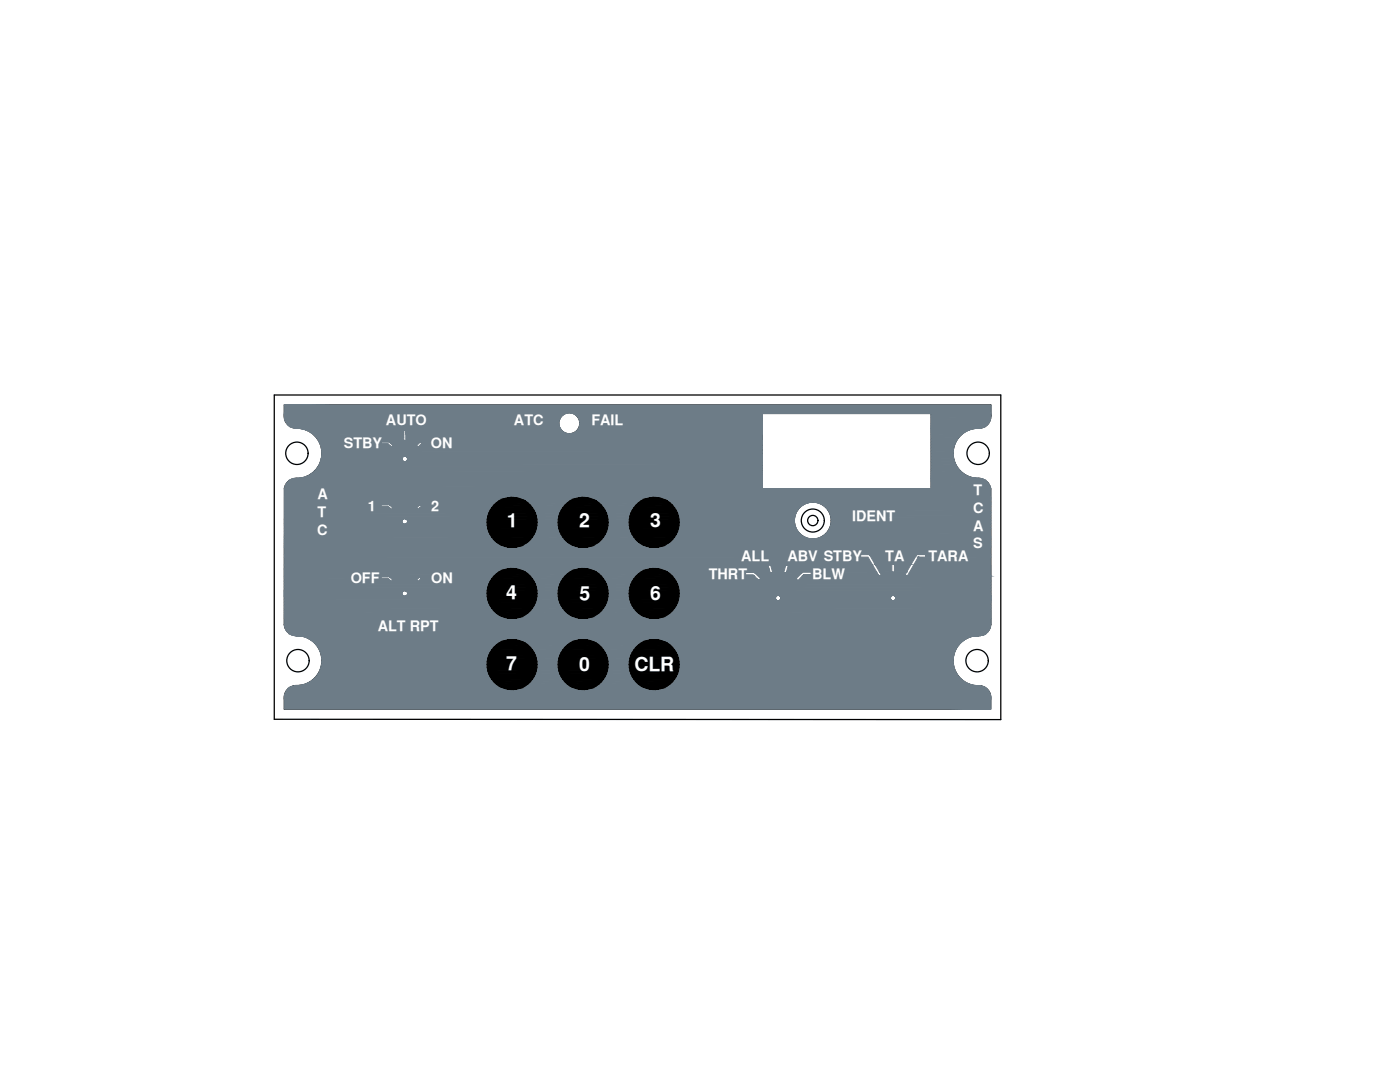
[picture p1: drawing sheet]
<svg xmlns="http://www.w3.org/2000/svg" width="279mm" height="216mm" viewBox="0 0 279 216" stroke-linecap="round" stroke-linejoin="round" font-family="sans-serif">
<defs><g id="words">
<g font-size="3.9" fill="#fff">
<text x="101.1" y="105.1">1</text>
<text x="115.6" y="105.3">2</text>
<text x="129.8" y="105.2">3</text>
<text x="101" y="119.5">4</text>
<text x="115.6" y="119.7">5</text>
<text x="129.8" y="119.6">6</text>
<text x="101" y="133.6">7</text>
<text x="115.6" y="133.9">0</text>
<text x="126.6" y="133.9">CLR</text>
</g>
<g font-size="2.9" fill="#feffff">
<text x="68.6" y="89.4">STBY</text>
<text x="77" y="84.9">AUTO</text>
<text x="86" y="89.5">ON</text>
<text x="73.4" y="101.9">1</text>
<text x="86" y="101.9">2</text>
<text x="70" y="116.3">OFF</text>
<text x="86" y="116.3">ON</text>
<text x="75.4" y="125.9">ALT RPT</text>
</g>
<g font-size="2.9" fill="#fff">
<text x="102.6" y="84.9">ATC</text>
<text x="118" y="84.9">FAIL</text>
<text x="63.3" y="99.7">A</text>
<text x="194.3" y="98.8">T</text>
<text x="63.3" y="106.7">C</text>
<text x="63.4" y="103.2">T</text>
<text x="170.1" y="104">IDENT</text>
<text x="194.2" y="102.4">C</text>
<text x="194.2" y="105.9">A</text>
<text x="147.9" y="111.9">ALL</text>
<text x="157.1" y="112">ABV STBY</text>
<text x="176.7" y="112">TA</text>
<text x="185.3" y="111.9">TARA</text>
<text x="194.2" y="109.4">S</text>
<text x="141.5" y="115.5">THRT</text>
<text x="162.1" y="115.5">BLW</text>
</g>
</g></defs>
<!-- layer: 0 -->
<g fill="none" stroke="#feffff" stroke-width=".25">
<path d="M78.1 89.2l.3-.3-.7-.7h-1.6v.3h1.3l.7 .7M80.6 88h.4M80.6 88v-2.2h.4v2.2M83.4 89.2l-.2-.3 .6-.6h1.6v.3h-1.3l-.6 .6M76.1 115.1h1.6l.7 .6-.3 .3-.7-.6h-1.3zM78.4 101.3l-.3 .3-.7-.6h-1.3v-.3h1.6l.7 .7M83.2 115.7l.6-.6h1.5v.3h-1.3l-.6 .6zM83.2 101.3l.2 .3 .6-.6h1.3v-.2h-1.5l-.6 .6"/>
<circle cx="80.8" cy="91.6" r=".56"/>
<circle cx="80.8" cy="118.4" r=".56"/>
<circle cx="80.8" cy="104" r=".56"/>
</g>
<g fill="none" stroke="#000" stroke-width=".25">
<path d="M54.7 78.8h145v64.8l-145-.1zM56.7 82.8a2.42 2.42 0 0 0 2.5 2.6M56.7 82.8v-2h141v2.2M56.8 97.6l-.1 27a2.42 2.42 0 0 0 2.6 2.2M59.2 95.4a2.42 2.42 0 0 0-2.5 2.1M59.3 85.4a5 5 0 0 1 5 5 5 5 0 0 1-5 5.1M152.1 82.5h33.7v15.1h-33.7zM197.7 82.8a2.52 2.52 0 0 1-3 2.7 5 5 0 0 0-4.5 5.3 5 5 0 0 0 5.1 4.7 2.45 2.45 0 0 1 2.4 2v27.1a2.55 2.55 0 0 1-3 2.3 5 5 0 0 0-4.5 5.3 5 5 0 0 0 5.1 4.6M56.7 139.5v2h141v-2M59.1 126.8a5 5 0 0 1 5.1 5.2 5 5 0 0 1-5.4 4.8 2.42 2.42 0 0 0-2.1 2.6M195.3 136.8a2.42 2.42 0 0 1 2.4 2.7"/>
<circle cx="59.3" cy="90.4" r="2.23"/>
<circle cx="113.6" cy="84.5" r="2.11"/>
<circle cx="195.2" cy="90.4" r="2.23"/>
<circle cx="102.2" cy="118.4" r="5"/>
<circle cx="102.2" cy="104.2" r="5"/>
<circle cx="116.4" cy="104.2" r="5"/>
<circle cx="116.4" cy="118.4" r="5"/>
<circle cx="130.5" cy="118.4" r="5"/>
<circle cx="130.5" cy="104.2" r="5"/>
<circle cx="155.3" cy="119.3" r=".56"/>
<circle cx="162.2" cy="103.9" r="3.7"/>
<circle cx="162.2" cy="103.9" r="2.3"/>
<circle cx="162.2" cy="103.9" r="1.03"/>
<circle cx="178.2" cy="119.3" r=".56"/>
<circle cx="59.5" cy="131.8" r="2.23"/>
<circle cx="102.2" cy="132.6" r="5"/>
<circle cx="116.4" cy="132.6" r="5"/>
<circle cx="130.5" cy="132.6" r="5"/>
<circle cx="195" cy="131.8" r="2.23"/>
</g>
<path d="M148.8 114.2h1.7l1.3 1.3-.4 .3-1.1-1.1h-1.5zM154.2 114.2l-.5 .2M154.2 114.2l-.4-1.5-.5 .1 .4 1.6M156.9 114.4l-.5-.2 .4-1.5 .5 .1-.4 1.6M158.8 115.5l1.4-1.3h1.7v.5h-1.5l-1.2 1.1zM175.8 114.7l-.4 .2M175.9 114.7l-2.4-4h-1.7v.5h1.4l2.2 3.7M178.5 114.1v-1.5h-.5v1.5h.5M181.1 114.9l2.2-3.7h1.4v-.5h-1.7l-2.4 4 .5 .2" fill="none" stroke="#fff" stroke-width=".25"/>
<g fill="#fff" stroke="#fff" stroke-width=".2">
<path d="M77.8 88.9h.6l-.3 .3z"/>
<path d="M83.5 88.6h.6l-.4 .3z"/>
<path d="M77.8 101.4h.6l-.3 .2z"/>
<path d="M83.5 101h.5l-.3 .4z"/>
<path d="M153.3 112.8l.5-.1v.1z"/>
<path d="M156.8 112.7l.5 .1h-.5z"/>
<path d="M153.7 114.2h.5l-.5 .2z"/>
<path d="M156.8 112.8h.5l-.4 1.4z"/>
<path d="M180.6 114.7h.6z"/>
<path d="M151.1 115.5h.7l-.3 .2z"/>
<path d="M158.9 115.5l.3 .3z"/>
<path d="M158.9 115.5h.7l-.4 .3z"/>
<path d="M77.9 115.9h.4l-.2 .1z"/>
<path d="M83.2 115.7h.5l-.1 .2z"/>
<path d="M173.2 111.2h.6l2.1 3.5z"/>
<path d="M80.6 85.8l.4 2.2v-2.2zM80.6 85.8l.4 2.2h-.4z"/>
<path d="M76.1 88.2l1.9 .3-.3-.3zM76.1 88.2l1.9 .3h-1.9z"/>
<path d="M83.8 88.3l1.6 .3v-.3zM83.8 88.3l1.6 .3h-1.9z"/>
<path d="M83.5 88.6l-.3 .3h.5zM83.2 88.9h.5l-.2 .3z"/>
<path d="M77.4 88.5l1 .4-.4-.4zM77.4 88.5l1 .4h-.6z"/>
<path d="M76.1 100.7l1.9 .3-.3-.3zM76.1 100.7l1.9 .3h-1.9z"/>
<path d="M83.8 100.8l1.5 .2v-.2zM83.8 100.8l1.5 .2h-1.8z"/>
<path d="M83.5 101l-.3 .4h.5zM83.2 101.4h.5l-.3 .2z"/>
<path d="M77.4 101l1 .4-.4-.4zM77.4 101l1 .4h-.6z"/>
<path d="M183 110.7l1.7 .5v-.5zM183 110.7l1.7 .5h-2z"/>
<path d="M178 112.6l.5 1.5v-1.5zM178 112.6l.5 1.5h-.5z"/>
<path d="M156.8 112.8l-.4 1.4h.5zM156.4 114.2h.5v.2z"/>
<path d="M153.3 112.8l.9 1.4-.4-1.4zM153.3 112.8l.9 1.4h-.5z"/>
<path d="M182.7 111.2l-1.5 3.5 2.1-3.5zM182.7 111.2l-1.5 3.5h-.6z"/>
<path d="M180.6 114.7h.6zM180.7 114.7h.5l-.1 .2z"/>
<path d="M160.2 114.2l1.7 .5v-.5zM159.7 114.7l.5-.5 1.7 .5z"/>
<path d="M148.8 114.2l2.2 .5-.5-.5zM148.8 114.2l2.2 .5h-2.2z"/>
<path d="M76.1 115.1l1.9 .3-.3-.3zM76.1 115.1l1.9 .3h-1.9z"/>
<path d="M83.8 115.1l1.5 .3v-.3zM83.8 115.1l1.5 .3h-1.8z"/>
<path d="M150.3 114.7l1.5 .8-.8-.8zM150.3 114.7l1.5 .8h-.7z"/>
<path d="M159.7 114.7l-.1 .8 .8-.8zM159.7 114.7l-.1 .8h-.7z"/>
<path d="M151.1 115.5l.4 .2zM151.3 115.7h.2z"/>
<path d="M83.5 115.4l.2 .3 .3-.3zM83.5 115.4l.2 .3h-.5z"/>
<path d="M77.4 115.4l1 .3-.4-.3zM77.4 115.4l1 .3h-.6z"/>
<path d="M83.2 115.7l.4 .2zM83.3 115.9h.3l-.2 .1z"/>
<path d="M77.8 115.7l.5 .2 .1-.2zM77.8 115.7l.5 .2z"/>
<path d="M171.8 110.7l2 .5-.3-.5zM171.8 110.7l2 .5h-2z"/>
<path d="M173.2 111.2l2.1 3.5h.6zM175.3 114.7h.6l-.5 .2z"/>
</g>
<g fill="#6d7c87" stroke="#6d7c87" stroke-width=".2">
<path d="M56.7 80.8l141 1.6v-1.6zM56.7 80.8l141 1.6h-141z"/>
<path d="M113.8 82.4l83.9 .1zM113.8 82.4l83.9 .1z"/>
<path d="M56.7 82.4h56.7zM56.7 82.4l56.4 .1z"/>
<path d="M114.2 82.5h83.5zM114.2 82.5h83.5z"/>
<path d="M114.3 82.5l37.8 .1zM114.3 82.5l37.8 .1z"/>
<path d="M56.7 82.5l56 .1 .4-.1zM56.7 82.5l56 .1h-56z"/>
<path d="M114.6 82.6l37.5 .2v-.2zM114.6 82.6l37.5 .2h-37.2z"/>
<path d="M56.7 82.6l55.7 .2 .3-.2zM56.7 82.6l55.7 .2h-55.7z"/>
<path d="M56.7 82.8h55.7zM56.7 82.8h55.7z"/>
<path d="M185.8 82.5l11.9 .4v-.4zM185.8 82.5l11.9 .4h-11.9z"/>
<path d="M114.9 82.8l37.2 .3v-.3zM114.9 82.8l37.2 .3h-36.9z"/>
<path d="M56.7 82.8l55.4 .3 .3-.3zM56.7 82.8l55.4 .3h-55.4z"/>
<path d="M56.7 83.1l55.2 .1 .2-.1zM56.7 83.1l55.2 .1h-55.2z"/>
<path d="M115.2 83.1l36.9 .3v-.3zM115.2 83.1l36.9 .3h-36.7z"/>
<path d="M56.7 83.2l55.1 .2 .1-.2zM56.7 83.2l55.1 .2h-55z"/>
<path d="M185.8 82.9l11.9 .5v-.5zM185.8 82.9l11.9 .5h-11.9z"/>
<path d="M56.8 83.4l54.9 .3 .1-.3zM56.8 83.4l54.9 .3h-54.9z"/>
<path d="M115.4 83.4l36.7 .3v-.3zM115.4 83.4l36.7 .3h-36.5z"/>
<path d="M56.8 83.7h54.9zM56.8 83.7h54.9z"/>
<path d="M185.8 83.4l11.8 .4 .1-.4zM185.8 83.4l11.8 .4h-11.8z"/>
<path d="M115.6 83.7l36.5 .4v-.4zM115.6 83.7l36.5 .4h-36.4z"/>
<path d="M56.9 83.7l54.7 .4 .1-.4zM56.9 83.7l54.7 .4h-54.6z"/>
<path d="M57 84.1h54.6zM57 84.1h54.6z"/>
<path d="M185.8 83.8l11.7 .4 .1-.4zM185.8 83.8l11.7 .4h-11.7z"/>
<path d="M115.7 84.1l36.4 .4v-.4zM115.7 84.1l36.4 .4h-36.4z"/>
<path d="M57 84.1l54.5 .4 .1-.4zM57 84.1l54.5 .4h-54.3zM57.2 84.5h54.3zM57.2 84.5h54.3z"/>
<path d="M185.8 84.2l11.4 .4 .3-.4zM185.8 84.2l11.4 .4h-11.4z"/>
<path d="M57.2 84.5l54.4 .3-.1-.3zM57.2 84.5l54.4 .3h-54.1z"/>
<path d="M115.7 84.5l36.4 .4v-.4zM115.7 84.5l36.4 .4h-36.4z"/>
<path d="M57.5 84.8l54.1 .1zM57.5 84.8l54.1 .1z"/>
<path d="M185.8 84.6l11.1 .3 .3-.3zM185.8 84.6l11.1 .3h-11.1z"/>
<path d="M57.6 84.9l54 .2v-.2zM57.6 84.9l54 .2h-53.7z"/>
<path d="M185.8 84.9l10.8 .2 .3-.2zM185.8 84.9l10.8 .2h-10.8z"/>
<path d="M115.7 84.9l36.4 .3v-.3zM115.7 84.9l36.4 .3h-36.5z"/>
<path d="M57.9 85.1l53.8 .1-.1-.1zM57.9 85.1l53.8 .1h-53.6z"/>
<path d="M58.1 85.2l53.6 .1zM58.1 85.2l53.6 .1z"/>
<path d="M185.8 85.1l10.4 .2 .4-.2zM185.8 85.1l10.4 .2h-10.4z"/>
<path d="M58.3 85.3l53.5 .1-.1-.1zM58.3 85.3l53.5 .1h-53.1z"/>
<path d="M185.8 85.3l10 .1 .4-.1zM185.8 85.3l10 .1h-10z"/>
<path d="M185.8 85.4h10zM185.8 85.4l9.5 .1z"/>
<path d="M58.7 85.4l53.1 .1zM58.7 85.4l53.1 .1z"/>
<path d="M185.8 85.5h9.5zM185.8 85.5h8.9z"/>
<path d="M59.1 85.5h52.7zM59.1 85.5h52.7z"/>
<path d="M115.6 85.2l36.5 .4v-.4zM115.6 85.2l36.5 .4h-36.7z"/>
<path d="M59.8 85.5l52 .1zM59.8 85.5l52 .1z"/>
<path d="M185.8 85.5l8.3 .1 .6-.1zM185.8 85.5l8.3 .1h-8.3z"/>
<path d="M60.3 85.6h51.6zM60.3 85.6h51.6z"/>
<path d="M185.8 85.6l7.7 .2 .6-.2zM185.8 85.6l7.7 .2h-7.7z"/>
<path d="M60.4 85.6l51.6 .2-.1-.2zM60.4 85.6l51.6 .2h-51z"/>
<path d="M61 85.8h51zM61 85.8h51z"/>
<path d="M115.4 85.6l36.7 .3v-.3zM115.4 85.6l36.7 .3h-36.9z"/>
<path d="M81 85.8l31.1 .1zM81 85.8l31.1 .1z"/>
<path d="M185.8 85.8l7.1 .2 .6-.2zM185.8 85.8l7.1 .2h-7.1z"/>
<path d="M61.1 85.8l19.5 .2v-.2zM61.1 85.8l19.5 .2h-19z"/>
<path d="M115.2 85.9l36.9 .2v-.2zM114.9 86.1l.3-.2 36.9 .2z"/>
<path d="M81 85.9l31.4 .2-.3-.2zM81 85.9l31.4 .2h-31.4z"/>
<path d="M114.9 86.1l37.2 .3v-.3zM114.6 86.4l.3-.3 37.2 .3z"/>
<path d="M81 86.1l31.7 .3-.3-.3zM81 86.1l31.7 .3h-31.7z"/>
<path d="M185.8 86l6.5 .4 .6-.4zM185.8 86l6.5 .4h-6.5z"/>
<path d="M61.6 86l19 .4v-.4zM61.6 86l19 .4h-18.5z"/>
<path d="M114.6 86.4l37.5 .1v-.1zM114.2 86.5l.4-.1 37.5 .1z"/>
<path d="M81 86.4l32.1 .1-.4-.1zM81 86.4l32.1 .1h-32.1z"/>
<path d="M114.2 86.5l37.9 .1zM113.8 86.6h38.3z"/>
<path d="M81 86.5l32.4 .1zM81 86.5l32.4 .1z"/>
<path d="M185.8 86.4l6.1 .4 .4-.4zM185.8 86.4l6.1 .4h-6.1z"/>
<path d="M62.1 86.4l18.5 .4v-.4zM62.1 86.4l18.5 .4h-18z"/>
<path d="M185.8 86.8l5.6 .4 .5-.4zM185.8 86.8l5.6 .4h-5.6z"/>
<path d="M62.6 86.8l18 .4v-.4zM62.6 86.8l18 .4h-17.5z"/>
<path d="M185.8 87.2l5.2 .5 .4-.5zM185.8 87.2l5.2 .5h-5.2z"/>
<path d="M63.1 87.2l17.5 .5v-.5zM63.1 87.2l17.5 .5h-17.1z"/>
<path d="M81 86.6l71.1 1.4v-1.4zM81 86.6l71.1 1.4h-71.1z"/>
<path d="M63.5 87.7l17.1 .3v-.3zM63.5 87.7l17.1 .3h-17z"/>
<path d="M63.6 88l88.5 .2v-.2zM63.6 88l88.5 .2h-88.4z"/>
<path d="M185.8 87.7l4.9 .6 .3-.6zM185.8 87.7l4.9 .6h-4.9z"/>
<path d="M63.7 88.2l12.4 .1zM63.7 88.2l12.4 .1z"/>
<path d="M77.7 88.2l74.4 .1zM77.7 88.2l74.4 .1z"/>
<path d="M63.8 88.3l12.3 .2v-.2zM63.8 88.3l12.3 .2h-12.2z"/>
<path d="M85.4 88.3l66.7 .3v-.3zM85.4 88.3l66.7 .3h-66.7z"/>
<path d="M185.8 88.3l4.7 .6 .2-.6zM185.8 88.3l4.7 .6h-4.7z"/>
<path d="M63.9 88.5l13.9 .4-.4-.4zM63.9 88.5l13.9 .4h-13.8z"/>
<path d="M77.8 88.3l5.4 .6 .6-.6zM77.8 88.3l5.4 .6h-4.8z"/>
<path d="M64 88.9h13.8zM64 88.9h13.8z"/>
<path d="M84.1 88.6l68 .6v-.6zM84.1 88.6l68 .6h-68.6z"/>
<path d="M78.4 88.9l5.1 .3-.3-.3zM78.4 88.9l5.1 .3h-5.4z"/>
<path d="M64 88.9l14.1 .3-.3-.3zM64 88.9l14.1 .3h-14z"/>
<path d="M185.8 88.9l4.5 .6 .2-.6zM185.8 88.9l4.5 .6h-4.5z"/>
<path d="M64.1 89.2l88 .3v-.3zM64.1 89.2l88 .3h-87.9z"/>
<path d="M185.8 89.5l4.4 .6 .1-.6zM185.8 89.5l4.4 .6h-4.4z"/>
<path d="M64.2 89.5l87.9 .6v-.6zM64.2 89.5l87.9 .6h-87.9z"/>
<path d="M185.8 90.1l4.4 .7v-.7zM185.8 90.1l4.4 .7h-4.4z"/>
<path d="M64.2 90.1l87.9 .7v-.7zM64.2 90.1l87.9 .7h-87.9z"/>
<path d="M64.2 90.8l87.9 .2v-.2zM64.2 90.8l87.9 .2h-87.9z"/>
<path d="M80.8 91l71.3 .1zM80.8 91l71.3 .1z"/>
<path d="M64.2 91h16.5zM64.2 91l16.4 .1z"/>
<path d="M80.9 91.1h71.2zM80.9 91.1h71.2z"/>
<path d="M64.2 91.1h16.4zM64.2 91.1h16.3z"/>
<path d="M81 91.1h71.1zM81 91.1h71.1z"/>
<path d="M64.2 91.1h16.3zM64.2 91.1h16.3z"/>
<path d="M81.1 91.1l71 .1zM81.1 91.1l71 .1z"/>
<path d="M64.2 91.1h16.3zM64.2 91.1l16.2 .1z"/>
<path d="M81.2 91.2l70.9 .1zM81.2 91.2l70.9 .1z"/>
<path d="M64.2 91.2h16.2zM64.2 91.2l16.1 .1z"/>
<path d="M81.3 91.3l70.8 .1v-.1zM81.3 91.3l70.8 .1h-70.8z"/>
<path d="M64.2 91.3l16.1 .1v-.1zM64.2 91.3l16.1 .1h-16.1z"/>
<path d="M185.8 90.8l4.5 .6-.1-.6zM185.8 90.8l4.5 .6h-4.5z"/>
<path d="M64.2 91.4h16.1zM64.2 91.4h16.1z"/>
<path d="M81.3 91.4l70.8 .1zM81.3 91.4l70.8 .1z"/>
<path d="M64.2 91.4h16.1zM64.2 91.4l16 .1z"/>
<path d="M81.3 91.5l70.8 .1v-.1zM81.3 91.5l70.8 .1h-70.8z"/>
<path d="M64.1 91.5l16.1 .1v-.1zM64.1 91.5l16.1 .1h-16.1z"/>
<path d="M81.3 91.6l70.8 .1v-.1zM81.3 91.6l70.8 .1h-70.8z"/>
<path d="M64.1 91.6l16.1 .1v-.1zM64.1 91.6l16.1 .1h-16.1z"/>
<path d="M81.3 91.7l70.8 .1zM81.3 91.7l70.8 .1z"/>
<path d="M64.1 91.7l16.2 .1zM64.1 91.7l16.2 .1z"/>
<path d="M81.3 91.8l70.8 .1v-.1zM81.3 91.8l70.8 .1h-70.8z"/>
<path d="M64.1 91.8l16.2 .1v-.1zM64.1 91.8l16.2 .1h-16.2z"/>
<path d="M81.3 91.9l70.8 .1zM81.3 91.9l70.8 .1h-70.9z"/>
<path d="M64.1 91.9l16.3 .1zM64.1 91.9l16.3 .1z"/>
<path d="M185.8 91.4l4.7 .6-.2-.6zM185.8 91.4l4.7 .6h-4.7z"/>
<path d="M64 92h16.5zM64 92h16.5z"/>
<path d="M81.2 92h70.9zM81.1 92h71z"/>
<path d="M64 92h16.5zM64 92h16.5z"/>
<path d="M81.1 92l71 .1zM81 92.1h71.1z"/>
<path d="M64 92l16.5 .1zM64 92l16.5 .1z"/>
<path d="M81 92.1h71.1zM80.9 92.1h71.2z"/>
<path d="M64 92.1h16.6zM64 92.1h16.6z"/>
<path d="M80.9 92.1h71.2zM80.8 92.1h71.3z"/>
<path d="M64 92.1h16.7zM64 92.1h16.7z"/>
<path d="M185.8 92l4.9 .6-.2-.6zM185.8 92l4.9 .6h-4.9z"/>
<path d="M64 92.1l88.1 .5v-.5zM64 92.1l88.1 .5h-88.3z"/>
<path d="M185.8 92.6l5.2 .6-.3-.6zM185.8 92.6l5.2 .6h-5.2z"/>
<path d="M63.8 92.6l88.3 .6v-.6zM63.8 92.6l88.3 .6h-88.6z"/>
<path d="M185.8 93.2l5.6 .5-.4-.5zM185.8 93.2l5.6 .5h-5.6z"/>
<path d="M63.5 93.2l88.6 .5v-.5zM63.5 93.2l88.6 .5h-89z"/>
<path d="M185.8 93.7l6.1 .4-.5-.4zM185.8 93.7l6.1 .4h-6.1z"/>
<path d="M63.1 93.7l89 .4v-.4zM63.1 93.7l89 .4h-89.5z"/>
<path d="M185.8 94.1l6.5 .4-.4-.4zM185.8 94.1l6.5 .4h-6.5z"/>
<path d="M62.6 94.1l89.5 .4v-.4zM62.1 94.5l.5-.4 89.5 .4z"/>
<path d="M185.8 94.5l7.1 .4-.6-.4zM185.8 94.5l7.1 .4h-7.1z"/>
<path d="M62.1 94.5l90 .4v-.4zM61.6 94.9l.5-.4 90 .4z"/>
<path d="M185.8 94.9l7.7 .2-.6-.2zM185.8 94.9l7.7 .2h-7.7z"/>
<path d="M61.6 94.9l90.5 .2v-.2zM61 95.1l.6-.2 90.5 .2z"/>
<path d="M185.8 95.1l8.3 .2-.6-.2zM185.8 95.1l8.3 .2h-8.3z"/>
<path d="M61 95.1l91.1 .2v-.2zM60.4 95.3l.6-.2 91.1 .2z"/>
<path d="M185.8 95.3l8.9 .1zM185.8 95.3l8.9 .1h-8.9z"/>
<path d="M60.4 95.3l91.7 .1v-.1zM59.8 95.4l.6-.1 91.7 .1z"/>
<path d="M185.8 95.4l9.5 .1zM185.8 95.4l9.5 .1z"/>
<path d="M59.8 95.4l92.3 .1zM59.1 95.5h93z"/>
<path d="M59.1 95.5h93zM58.7 95.5h93.4z"/>
<path d="M185.8 95.5h10zM185.8 95.5h10z"/>
<path d="M58.7 95.5l93.4 .1v-.1zM58.3 95.6l.4-.1 93.4 .1z"/>
<path d="M185.8 95.5l10.4 .1-.4-.1zM185.8 95.5l10.4 .1h-10.4z"/>
<path d="M58.3 95.6l93.8 .2v-.2zM57.9 95.8l.4-.2 93.8 .2z"/>
<path d="M185.8 95.6l10.8 .2-.4-.2zM185.8 95.6l10.8 .2h-10.8z"/>
<path d="M57.9 95.8l94.2 .3v-.3zM57.6 96.1l.3-.3 94.2 .3z"/>
<path d="M185.8 95.8l11.1 .3-.3-.3zM185.8 95.8l11.1 .3h-11.1z"/>
<path d="M57.6 96.1l94.5 .3v-.3zM57.6 96.1l94.5 .3h-94.8z"/>
<path d="M185.8 96.1l11.4 .3-.3-.3zM185.8 96.1l11.4 .3h-11.4z"/>
<path d="M57.3 96.4l94.8 .3v-.3zM57.3 96.4l94.8 .3h-95.1z"/>
<path d="M185.8 96.4l11.6 .3-.2-.3zM185.8 96.4l11.6 .3h-11.6z"/>
<path d="M57 96.7l95.1 .4v-.4zM57 96.7l95.1 .4h-95.2z"/>
<path d="M185.8 96.7l11.8 .4-.2-.4zM185.8 96.7l11.8 .4h-11.8z"/>
<path d="M185.8 97.1l11.9 .5-.1-.5zM185.8 97.1l11.9 .5h-11.9z"/>
<path d="M56.9 97.1l95.2 .5v-.5zM56.9 97.1l95.2 .5h-95.3z"/>
<path d="M56.8 97.6h140.9zM56.8 97.6h140.9z"/>
<path d="M56.8 97.6l140.9 1.6v-1.6zM56.8 97.6l140.9 1.6h-140.9z"/>
<path d="M130.9 99.2l66.8 .1zM130.9 99.2l66.8 .1z"/>
<path d="M116.7 99.2h13.5zM116.7 99.2l12.9 .1z"/>
<path d="M102.5 99.2h13.6zM102.5 99.2l12.9 .1z"/>
<path d="M56.8 99.2h45.1zM56.8 99.2l44.5 .1z"/>
<path d="M131.5 99.3l66.2 .2v-.2zM131.5 99.3l66.2 .2h-65.6z"/>
<path d="M117.3 99.3l11.7 .2 .6-.2zM117.3 99.3l11.7 .2h-11.1z"/>
<path d="M103.1 99.3l11.7 .2 .6-.2zM103.1 99.3l11.7 .2h-11.1z"/>
<path d="M56.8 99.3l43.8 .2 .7-.2zM56.8 99.3l43.8 .2h-43.8z"/>
<path d="M132.1 99.5l65.6 .2v-.2zM132.1 99.5l65.6 .2h-65z"/>
<path d="M117.9 99.5l10.5 .2 .6-.2zM117.9 99.5l10.5 .2h-9.9z"/>
<path d="M103.7 99.5l10.5 .2 .6-.2zM103.7 99.5l10.5 .2h-9.9z"/>
<path d="M56.8 99.5l43.3 .2 .5-.2zM56.8 99.5l43.3 .2h-43.3z"/>
<path d="M132.7 99.7l65 .3v-.3zM132.7 99.7l65 .3h-64.5z"/>
<path d="M118.5 99.7l9.4 .3 .5-.3zM118.5 99.7l9.4 .3h-8.8z"/>
<path d="M104.3 99.7l9.4 .3 .5-.3zM104.3 99.7l9.4 .3h-8.8z"/>
<path d="M56.8 99.7l42.7 .3 .6-.3zM56.8 99.7l42.7 .3h-42.7z"/>
<path d="M133.2 100l64.5 .2v-.2zM133.2 100l64.5 .2h-64.2z"/>
<path d="M162.5 100.2l35.2 .1zM162.5 100.2l35.2 .1z"/>
<path d="M133.5 100.2h28.4zM133.5 100.2l27.9 .1z"/>
<path d="M133.6 100.3l27.5 .1 .3-.1zM133.6 100.3l27.5 .1h-27.3z"/>
<path d="M119.1 100l8.3 .4 .5-.4zM119.1 100l8.3 .4h-7.8z"/>
<path d="M104.9 100l8.3 .4 .5-.4zM104.9 100l8.3 .4h-7.8z"/>
<path d="M56.8 100l42.2 .4 .5-.4zM56.8 100l42.2 .4h-42.2z"/>
<path d="M163 100.3l34.7 .1v-.1zM163 100.3l34.7 .1h-34.1z"/>
<path d="M133.8 100.4h27.3zM133.8 100.4h27.1z"/>
<path d="M163.6 100.4l34.1 .3v-.3zM163.6 100.4l34.1 .3h-33.6z"/>
<path d="M133.8 100.4l26.6 .3 .5-.3zM133.8 100.4l26.6 .3h-26.3z"/>
<path d="M56.8 100.4l41.9 .3 .3-.3zM56.8 100.4l41.9 .3h-41.9z"/>
<path d="M77.7 100.7h21zM77.7 100.7l20.9 .1z"/>
<path d="M134.1 100.7l26.1 .1 .2-.1zM134.1 100.7l26.1 .1h-26z"/>
<path d="M119.6 100.4l7.3 .4 .5-.4zM119.6 100.4l7.3 .4h-6.9z"/>
<path d="M105.4 100.4l7.3 .4 .5-.4zM105.4 100.4l7.3 .4h-6.9z"/>
<path d="M85.3 100.8h13.3zM85.3 100.8h13.3z"/>
<path d="M56.8 100.7l19.3 .3v-.3zM56.8 100.7l19.3 .3h-19.3z"/>
<path d="M164.1 100.7l33.6 .3v-.3zM164.1 100.7l33.6 .3h-33.2z"/>
<path d="M134.2 100.8l25.7 .2 .3-.2zM134.2 100.8l25.7 .2h-25.6z"/>
<path d="M85.3 100.8l13.1 .2 .2-.2zM85.3 100.8l13.1 .2h-13.1z"/>
<path d="M134.3 101l25.3 .3 .3-.3zM134.3 101l25.3 .3h-25z"/>
<path d="M120 100.8l6.5 .5 .4-.5zM120 100.8l6.5 .5h-6.1z"/>
<path d="M105.8 100.8l6.5 .5 .4-.5zM105.8 100.8l6.5 .5h-6.1z"/>
<path d="M84 101l14.1 .3 .3-.3zM84 101l14.1 .3h-14.3z"/>
<path d="M77.8 100.8l5.4 .6 .6-.6zM77.8 100.8l5.4 .6h-4.8z"/>
<path d="M164.5 101l33.2 .4v-.4zM164.5 101l33.2 .4h-32.8z"/>
<path d="M134.6 101.3h25zM134.6 101.3l24.9 .1z"/>
<path d="M83.8 101.3h14.3zM83.7 101.4h14.4z"/>
<path d="M78.4 101.4h4.8zM78.4 101.4h4.8z"/>
<path d="M56.8 101l21 .4-.4-.4zM56.8 101l21 .4h-21z"/>
<path d="M83.7 101.4l14.2 .2 .2-.2zM83.7 101.4l14.2 .2h-14.5z"/>
<path d="M78.4 101.4l5 .2-.2-.2zM78.4 101.4l5 .2h-5.3z"/>
<path d="M56.8 101.4l21.3 .2-.3-.2zM56.8 101.4l21.3 .2h-21.3z"/>
<path d="M164.9 101.4l32.8 .4v-.4zM164.9 101.4l32.8 .4h-32.4z"/>
<path d="M134.6 101.4l24.6 .4 .3-.4zM134.6 101.4l24.6 .4h-24.3z"/>
<path d="M134.9 101.8h24.3zM134.9 101.8h24.3z"/>
<path d="M120.4 101.3l5.8 .5 .3-.5zM120.4 101.3l5.8 .5h-5.4z"/>
<path d="M106.2 101.3l5.8 .5 .3-.5zM106.2 101.3l5.8 .5h-5.4z"/>
<path d="M56.8 101.6l41 .2 .1-.2zM56.8 101.6l41 .2h-41z"/>
<path d="M165.3 101.8l32.4 .5v-.5zM165.3 101.8l32.4 .5h-32.2z"/>
<path d="M134.9 101.8l24 .5 .3-.5zM134.9 101.8l24 .5h-23.8z"/>
<path d="M135.1 102.3l23.8 .1v-.1zM135.1 102.3l23.8 .1h-23.7z"/>
<path d="M120.8 101.8l5.1 .6 .3-.6zM120.8 101.8l5.1 .6h-4.9z"/>
<path d="M106.6 101.8l5.1 .6 .3-.6zM106.6 101.8l5.1 .6h-4.9z"/>
<path d="M56.8 101.8l40.7 .6 .3-.6zM56.8 101.8l40.7 .6h-40.7z"/>
<path d="M165.5 102.3l32.2 .5v-.5zM165.5 102.3l32.2 .5h-32z"/>
<path d="M135.2 102.4l23.5 .4 .2-.4zM135.2 102.4l23.5 .4h-23.4z"/>
<path d="M135.3 102.8l23.3 .2 .1-.2zM135.3 102.8l23.3 .2h-23.2z"/>
<path d="M121 102.4l4.7 .6 .2-.6zM121 102.4l4.7 .6h-4.5z"/>
<path d="M106.8 102.4l4.7 .6 .2-.6zM106.8 102.4l4.7 .6h-4.5z"/>
<path d="M56.8 102.4l40.5 .6 .2-.6zM56.8 102.4l40.5 .6h-40.5z"/>
<path d="M165.7 102.8l32 .5v-.5zM165.7 102.8l32 .5h-31.8z"/>
<path d="M135.4 103l23.2 .3v-.3zM135.4 103l23.2 .3h-23.1z"/>
<path d="M56.8 103l40.5 .5v-.5zM56.8 103l40.5 .5h-40.5z"/>
<path d="M80.8 103.5h16.5zM80.8 103.5h16.5z"/>
<path d="M56.8 103.5h23.9zM56.8 103.5h23.8z"/>
<path d="M80.9 103.5h16.4zM80.9 103.5h16.3z"/>
<path d="M56.8 103.5h23.8zM56.8 103.5h23.7z"/>
<path d="M81 103.5l16.2 .1zM81 103.5l16.2 .1z"/>
<path d="M56.8 103.5h23.7zM56.8 103.5l23.7 .1z"/>
<path d="M135.5 103.3l23.1 .3v-.3zM135.5 103.3l23.1 .3h-23.1z"/>
<path d="M121.2 103l4.4 .6 .1-.6zM121.2 103l4.4 .6h-4.3z"/>
<path d="M107 103l4.4 .6 .1-.6zM107 103l4.4 .6h-4.3z"/>
<path d="M81.1 103.6h16.1zM81.1 103.6h16.1z"/>
<path d="M81.1 103.6h16.1zM81.1 103.6l16.1 .1z"/>
<path d="M56.8 103.6h23.7zM56.8 103.6l23.6 .1z"/>
<path d="M81.2 103.7l16 .1zM81.2 103.7l16 .1z"/>
<path d="M56.8 103.7h23.6zM56.8 103.7l23.5 .1z"/>
<path d="M81.3 103.8h15.9zM81.3 103.8h15.9z"/>
<path d="M56.8 103.8h23.5zM56.8 103.8h23.5z"/>
<path d="M165.9 103.3l31.8 .6v-.6zM165.9 103.3l31.8 .6h-31.8z"/>
<path d="M135.5 103.6l23 .3 .1-.3zM135.5 103.6l23 .3h-23z"/>
<path d="M81.3 103.8l15.9 .1v-.1zM81.3 103.8l15.9 .1h-15.9z"/>
<path d="M56.8 103.8l23.4 .1 .1-.1zM56.8 103.8l23.4 .1h-23.4z"/>
<path d="M81.3 103.9l15.9 .1v-.1zM81.3 103.9l15.9 .1h-15.9z"/>
<path d="M56.8 103.9l23.4 .1v-.1zM56.8 103.9l23.4 .1h-23.4z"/>
<path d="M81.3 104l15.9 .1zM81.3 104l15.9 .1z"/>
<path d="M56.8 104l23.4 .1zM56.8 104l23.4 .1z"/>
<path d="M135.5 103.9l23.1 .3-.1-.3zM135.5 103.9l23.1 .3h-23z"/>
<path d="M121.3 103.6l4.3 .6v-.6zM121.3 103.6l4.3 .6h-4.2z"/>
<path d="M107.1 103.6l4.3 .6v-.6zM107.1 103.6l4.3 .6h-4.2z"/>
<path d="M81.3 104.1l15.9 .1v-.1zM81.3 104.1l15.9 .1h-15.9zM81.3 104.2h15.9zM81.3 104.2h15.9z"/>
<path d="M56.8 104.1l23.5 .1-.1-.1zM56.8 104.1l23.5 .1h-23.5z"/>
<path d="M81.3 104.2l15.9 .1zM81.3 104.2l15.9 .1z"/>
<path d="M56.8 104.2l23.5 .1zM56.8 104.2l23.5 .1z"/>
<path d="M81.3 104.3l15.9 .1zM81.3 104.3l15.9 .1h-16z"/>
<path d="M56.8 104.3l23.6 .1zM56.8 104.3l23.6 .1z"/>
<path d="M165.9 103.9l31.8 .5v-.5zM165.9 103.9l31.8 .5h-31.8z"/>
<path d="M135.6 104.2l23 .2v-.2zM135.6 104.2l23 .2h-23z"/>
<path d="M81.2 104.4l16 .1zM81.2 104.4l16 .1h-16.1z"/>
<path d="M56.8 104.4l23.7 .1zM56.8 104.4l23.7 .1z"/>
<path d="M81.1 104.5h16.1zM81 104.5h16.2z"/>
<path d="M56.8 104.5h23.7zM56.8 104.5h23.7z"/>
<path d="M81 104.5l16.2 .1zM80.9 104.6h16.3z"/>
<path d="M56.8 104.5l23.8 .1zM56.8 104.5l23.8 .1z"/>
<path d="M80.9 104.6h16.3zM80.8 104.6h16.4z"/>
<path d="M56.8 104.6h23.9zM56.8 104.6h23.9z"/>
<path d="M135.6 104.4l23.1 .5-.1-.5zM135.6 104.4l23.1 .5h-23.2z"/>
<path d="M121.4 104.2l4.2 .7v-.7zM121.4 104.2l4.2 .7h-4.3z"/>
<path d="M107.2 104.2l4.2 .7v-.7zM107.2 104.2l4.2 .7h-4.3z"/>
<path d="M56.8 104.6l40.4 .3v-.3zM56.8 104.6l40.4 .3h-40.4z"/>
<path d="M165.9 104.4l31.8 .6v-.6zM165.9 104.4l31.8 .6h-32z"/>
<path d="M135.5 104.9l23.2 .1v-.1zM135.5 104.9l23.2 .1h-23.2z"/>
<path d="M165.7 105l32 .5v-.5zM165.7 105l32 .5h-32.2z"/>
<path d="M135.5 105l23.4 .5-.2-.5zM135.5 105l23.4 .5h-23.5z"/>
<path d="M135.4 105.5h23.5zM135.4 105.5h23.5z"/>
<path d="M121.3 104.9l4.4 .6-.1-.6zM121.3 104.9l4.4 .6h-4.5z"/>
<path d="M107.1 104.9l4.4 .6-.1-.6zM107.1 104.9l4.4 .6h-4.5z"/>
<path d="M56.8 104.9l40.5 .6-.1-.6zM56.8 104.9l40.5 .6h-40.5z"/>
<path d="M165.5 105.5l32.2 .5v-.5zM165.5 105.5l32.2 .5h-32.4z"/>
<path d="M135.4 105.5l23.8 .5-.3-.5zM135.4 105.5l23.8 .5h-23.9z"/>
<path d="M135.3 106l24 .1-.1-.1zM135.3 106l24 .1h-24.1z"/>
<path d="M121.2 105.5l4.7 .6-.2-.6zM121.2 105.5l4.7 .6h-4.9z"/>
<path d="M107 105.5l4.7 .6-.2-.6zM107 105.5l4.7 .6h-4.9z"/>
<path d="M56.8 105.5l40.7 .6-.2-.6zM56.8 105.5l40.7 .6h-40.7z"/>
<path d="M165.3 106l32.4 .4v-.4zM165.3 106l32.4 .4h-32.8z"/>
<path d="M135.2 106.1l24.3 .3-.2-.3zM135.2 106.1l24.3 .3h-24.4z"/>
<path d="M135.1 106.4l24.7 .3-.3-.3zM135.1 106.4l24.7 .3h-24.9z"/>
<path d="M121 106.1l5.2 .6-.3-.6zM121 106.1l5.2 .6h-5.4z"/>
<path d="M106.8 106.1l5.2 .6-.3-.6zM106.8 106.1l5.2 .6h-5.4z"/>
<path d="M56.8 106.1l41 .6-.3-.6zM56.8 106.1l41 .6h-41z"/>
<path d="M164.9 106.4l32.8 .4v-.4zM164.5 106.8l.4-.4 32.8 .4z"/>
<path d="M134.9 106.7l25 .1-.1-.1zM134.9 106.7l25 .1h-25z"/>
<path d="M164.5 106.8l33.2 .3v-.3zM164.1 107.1l.4-.3 33.2 .3z"/>
<path d="M134.9 106.8l25.5 .3-.5-.3zM134.9 106.8l25.5 .3h-25.7z"/>
<path d="M134.7 107.1l25.9 .1-.2-.1zM134.7 107.1l25.9 .1h-26z"/>
<path d="M120.8 106.7l5.7 .5-.3-.5zM120.8 106.7l5.7 .5h-6.1z"/>
<path d="M106.6 106.7l5.7 .5-.3-.5zM106.6 106.7l5.7 .5h-6.1z"/>
<path d="M56.8 106.7l41.3 .5-.3-.5zM56.8 106.7l41.3 .5h-41.4z"/>
<path d="M164.1 107.1l33.6 .2v-.2zM163.6 107.3l.5-.2 33.6 .2z"/>
<path d="M134.6 107.2l26.3 .1-.3-.1zM134.6 107.2l26.3 .1h-26.4z"/>
<path d="M163.6 107.3l34.1 .2v-.2zM163 107.5l.6-.2 34.1 .2z"/>
<path d="M134.5 107.3l26.9 .2-.5-.2zM134.5 107.3l26.9 .2h-27z"/>
<path d="M163 107.5l34.7 .1zM162.5 107.6h35.2z"/>
<path d="M134.4 107.5l27.5 .1zM134.4 107.5l27.5 .1h-27.6z"/>
<path d="M134.3 107.6l63.4 .1v-.1zM134.3 107.6l63.4 .1h-63.5z"/>
<path d="M120.4 107.2l6.5 .5-.4-.5zM120.4 107.2l6.5 .5h-6.9z"/>
<path d="M106.2 107.2l6.5 .5-.4-.5zM106.2 107.2l6.5 .5h-6.9z"/>
<path d="M56.7 107.2l41.9 .5-.5-.5zM56.7 107.2l41.9 .5h-41.9z"/>
<path d="M134.2 107.7l63.5 .4v-.4zM133.8 108.1l.4-.4 63.5 .4z"/>
<path d="M120 107.7l7.4 .4-.5-.4zM119.6 108.1l.4-.4 7.4 .4z"/>
<path d="M105.8 107.7l7.4 .4-.5-.4zM105.4 108.1l.4-.4 7.4 .4z"/>
<path d="M56.7 107.7l42.3 .4-.4-.4zM56.7 107.7l42.3 .4h-42.3z"/>
<path d="M133.8 108.1l63.9 .4v-.4zM133.2 108.5l.6-.4 63.9 .4z"/>
<path d="M119.6 108.1l8.3 .4-.5-.4zM119.1 108.5l.5-.4 8.3 .4z"/>
<path d="M105.4 108.1l8.3 .4-.5-.4zM104.9 108.5l.5-.4 8.3 .4z"/>
<path d="M56.7 108.1l42.8 .4-.5-.4zM56.7 108.1l42.8 .4h-42.8z"/>
<path d="M133.2 108.5l64.5 .3v-.3zM132.7 108.8l.5-.3 64.5 .3z"/>
<path d="M119.1 108.5l9.3 .3-.5-.3zM118.5 108.8l.6-.3 9.3 .3z"/>
<path d="M104.9 108.5l9.3 .3-.5-.3zM104.3 108.8l.6-.3 9.3 .3z"/>
<path d="M56.7 108.5l43.4 .3-.6-.3zM56.7 108.5l43.4 .3h-43.4z"/>
<path d="M132.7 108.8l65 .2v-.2zM132.1 109l.6-.2 65 .2z"/>
<path d="M118.5 108.8l10.5 .2-.6-.2zM117.9 109l.6-.2 10.5 .2z"/>
<path d="M104.3 108.8l10.5 .2-.6-.2zM103.7 109l.6-.2 10.5 .2z"/>
<path d="M56.7 108.8l43.9 .2-.5-.2zM56.7 108.8l43.9 .2h-43.9z"/>
<path d="M132.1 109l65.6 .1v-.1zM131.5 109.1l.6-.1 65.6 .1z"/>
<path d="M117.9 109l11.7 .1-.6-.1zM117.3 109.1l.6-.1 11.7 .1z"/>
<path d="M103.7 109l11.7 .1-.6-.1zM103.1 109.1l.6-.1 11.7 .1z"/>
<path d="M56.7 109l44.6 .1-.7-.1zM56.7 109l44.6 .1h-44.6z"/>
<path d="M131.5 109.1l66.2 .1zM130.9 109.2h66.8z"/>
<path d="M117.3 109.1l12.9 .1zM116.7 109.2h13.5z"/>
<path d="M103.1 109.1l13 .1zM102.5 109.2h13.6z"/>
<path d="M56.7 109.1l45.2 .1zM56.7 109.1l45.2 .1z"/>
<path d="M56.7 109.2l141 1.5v-1.5zM56.7 109.2l141 1.5h-141z"/>
<path d="M184.7 110.7l13 .5v-.5zM184.7 110.7l13 .5h-13z"/>
<path d="M56.7 110.7l115.1 .5v-.5zM56.7 110.7l115.1 .5h-115.1z"/>
<path d="M173.5 110.7l8.3 1.9 1.2-1.9zM173.5 110.7l8.3 1.9h-7.2z"/>
<path d="M56.7 111.2l117.4 1.5-.9-1.5zM56.7 111.2l117.4 1.5h-117.4z"/>
<path d="M156.8 112.7l17.4 .1-.1-.1zM156.8 112.7l17.4 .1h-16.9z"/>
<path d="M153.8 112.7l3 .1v-.1zM153.8 112.7l3 .1h-3z"/>
<path d="M56.7 112.7l96.6 .1 .5-.1zM56.7 112.7l96.6 .1h-96.6z"/>
<path d="M56.7 112.8l96.8 .6-.2-.6zM56.7 112.8l96.8 .6h-96.8z"/>
<path d="M130.9 113.4l22.6 .1zM130.9 113.4l22.6 .1z"/>
<path d="M116.7 113.4h13.5zM116.7 113.4l12.9 .1z"/>
<path d="M102.5 113.4h13.6zM102.5 113.4l12.9 .1z"/>
<path d="M56.7 113.4h45.2zM56.7 113.4l44.6 .1z"/>
<path d="M131.5 113.5l22 .2v-.2zM131.5 113.5l22 .2h-21.4z"/>
<path d="M117.3 113.5l11.7 .2 .6-.2zM117.3 113.5l11.7 .2h-11.1z"/>
<path d="M103.1 113.5l11.7 .2 .6-.2zM103.1 113.5l11.7 .2h-11.1z"/>
<path d="M56.7 113.5l43.9 .2 .7-.2zM56.7 113.5l43.9 .2h-43.9z"/>
<path d="M132.1 113.7l21.5 .2-.1-.2zM132.1 113.7l21.5 .2h-20.9z"/>
<path d="M117.9 113.7l10.5 .2 .6-.2zM117.9 113.7l10.5 .2h-9.9z"/>
<path d="M103.7 113.7l10.5 .2 .6-.2zM103.7 113.7l10.5 .2h-9.9z"/>
<path d="M56.7 113.7l43.4 .2 .5-.2zM56.7 113.7l43.4 .2h-43.4z"/>
<path d="M178.5 112.6l2.5 1.5 .8-1.5zM178.5 112.6l2.5 1.5h-2.5z"/>
<path d="M174.6 112.6l3.4 1.5v-1.5zM174.6 112.6l3.4 1.5h-2.5z"/>
<path d="M157.3 112.8l17.7 1.4-.8-1.4zM157.3 112.8l17.7 1.4h-18z"/>
<path d="M132.7 113.9l21 .3-.1-.3zM132.7 113.9l21 .3h-20.5z"/>
<path d="M133.2 114.2h15.6zM133.2 114.2h15.6z"/>
<path d="M118.5 113.9l9.4 .3 .5-.3zM118.5 113.9l9.4 .3h-8.8z"/>
<path d="M104.3 113.9l9.4 .3 .5-.3zM104.3 113.9l9.4 .3h-8.8z"/>
<path d="M56.7 113.9l42.8 .3 .6-.3zM56.7 113.9l42.8 .3h-42.8z"/>
<path d="M153.8 112.8l2.6 1.4 .4-1.4zM153.8 112.8l2.6 1.4h-2.2z"/>
<path d="M150.5 114.2h3.2zM150.5 114.2h3.2z"/>
<path d="M157 114.2l3 .2 .2-.2zM157 114.2l3 .2h-3.1z"/>
<path d="M154.2 114.2l2.7 .2-.5-.2zM153.7 114.4l.5-.2 2.7 .2z"/>
<path d="M150.5 114.2l3.2 .2v-.2zM150.5 114.2l3.2 .2h-3z"/>
<path d="M133.2 114.2l15.6 .4v-.4zM133.2 114.2l15.6 .4h-15z"/>
<path d="M119.1 114.2l8.3 .4 .5-.4zM119.1 114.2l8.3 .4h-7.8z"/>
<path d="M104.9 114.2l8.3 .4 .5-.4zM104.9 114.2l8.3 .4h-7.8z"/>
<path d="M56.7 114.2l42.3 .4 .5-.4zM56.7 114.2l42.3 .4h-42.3z"/>
<path d="M175.5 114.1l5.1 .6 .4-.6zM175.5 114.1l5.1 .6h-4.7z"/>
<path d="M175.9 114.7h4.8zM175.8 114.7h4.9z"/>
<path d="M161.9 114.2l13.4 .5-.3-.5zM161.9 114.2l13.4 .5h-13.4z"/>
<path d="M133.8 114.6l15 .1v-.1zM133.8 114.6l15 .1h-14.9z"/>
<path d="M183.3 111.2l14.4 3.7v-3.7zM183.3 111.2l14.4 3.7h-16.6z"/>
<path d="M175.8 114.7l5.3 .2-.4-.2zM175.4 114.9l.4-.2 5.3 .2z"/>
<path d="M160.4 114.7l15 .2-.1-.2zM160.1 114.9l.3-.2 15 .2z"/>
<path d="M133.9 114.7l16.7 .3-.3-.3zM133.9 114.7l16.7 .3h-16.4z"/>
<path d="M119.6 114.6l7.3 .4 .5-.4zM119.6 114.6l7.3 .4h-6.9z"/>
<path d="M105.4 114.6l7.3 .4 .5-.4zM105.4 114.6l7.3 .4h-6.9z"/>
<path d="M56.7 114.6l41.9 .4 .4-.4zM56.7 114.6l41.9 .4h-41.9z"/>
<path d="M56.7 115h41.9zM56.7 115l41.8 .1z"/>
<path d="M77.7 115.1h20.8zM77.7 115.1h20.7z"/>
<path d="M56.7 115.1l19.4 .3v-.3zM56.7 115.1l19.4 .3h-19.4z"/>
<path d="M85.3 115.1l12.9 .3 .2-.3zM85.3 115.1l12.9 .3h-12.9z"/>
<path d="M150.7 114.4l8.2 1.1 1.1-1.1zM150.7 114.4l8.2 1.1h-7.1z"/>
<path d="M134.2 115l16.9 .5-.5-.5zM134.2 115l16.9 .5h-16.5z"/>
<path d="M120 115l6.5 .5 .4-.5zM120 115l6.5 .5h-6.1z"/>
<path d="M105.8 115l6.5 .5 .4-.5zM105.8 115l6.5 .5h-6.1z"/>
<path d="M84 115.4h14.2zM84 115.4l14.1 .1z"/>
<path d="M151.8 115.5h7.1zM151.8 115.5h7.1z"/>
<path d="M151.8 115.5l7.3 .2-.2-.2zM151.5 115.7l.3-.2 7.3 .2z"/>
<path d="M134.6 115.5l16.7 .2-.2-.2zM134.6 115.5l16.7 .2h-16.5z"/>
<path d="M77.8 115.1l5.4 .6 .6-.6zM77.8 115.1l5.4 .6h-4.8z"/>
<path d="M151.5 115.7l7.7 .1zM151.5 115.7l7.7 .1h-7.8z"/>
<path d="M134.8 115.7l16.6 .1zM134.8 115.7l16.6 .1z"/>
<path d="M160.1 114.9l37.6 1v-1zM160.1 114.9l37.6 1h-38.5z"/>
<path d="M134.8 115.8l24.4 .1zM134.8 115.8l24.4 .1z"/>
<path d="M134.8 115.9l62.9 .1v-.1zM134.8 115.9l62.9 .1h-62.8z"/>
<path d="M120.4 115.5l5.8 .5 .3-.5zM120.4 115.5l5.8 .5h-5.4z"/>
<path d="M106.2 115.5l5.8 .5 .3-.5zM106.2 115.5l5.8 .5h-5.4z"/>
<path d="M84 115.5l13.8 .5 .3-.5zM84 115.5l13.8 .5h-14.4z"/>
<path d="M78.4 115.7l5 .3-.2-.3zM78.4 115.7l5 .3h-5.3z"/>
<path d="M56.7 115.4l21.4 .6-.7-.6zM56.7 115.4l21.4 .6h-21.4z"/>
<path d="M83.4 116h14.4zM83.4 116h14.4z"/>
<path d="M78.1 116h5.3zM78.1 116h5.3z"/>
<path d="M56.7 116h21.4zM56.7 116h21.4z"/>
<path d="M134.9 116l62.8 .6v-.6zM134.9 116l62.8 .6h-62.5z"/>
<path d="M120.8 116l5.1 .6 .3-.6zM120.8 116l5.1 .6h-4.9z"/>
<path d="M106.6 116l5.1 .6 .3-.6zM106.6 116l5.1 .6h-4.9z"/>
<path d="M56.7 116l40.8 .6 .3-.6zM56.7 116l40.8 .6h-40.8z"/>
<path d="M135.2 116.6l62.5 .6v-.6zM135.2 116.6l62.5 .6h-62.3z"/>
<path d="M121 116.6l4.7 .6 .2-.6zM121 116.6l4.7 .6h-4.5z"/>
<path d="M106.8 116.6l4.7 .6 .2-.6zM106.8 116.6l4.7 .6h-4.5z"/>
<path d="M56.7 116.6l40.6 .6 .2-.6zM56.7 116.6l40.6 .6h-40.6z"/>
<path d="M135.4 117.2l62.3 .6v-.6zM135.4 117.2l62.3 .6h-62.2z"/>
<path d="M121.2 117.2l4.4 .6 .1-.6zM121.2 117.2l4.4 .6h-4.3z"/>
<path d="M107 117.2l4.4 .6 .1-.6zM107 117.2l4.4 .6h-4.3z"/>
<path d="M56.7 117.2l40.5 .6 .1-.6zM56.7 117.2l40.5 .6h-40.5z"/>
<path d="M56.7 117.8h40.5zM56.7 117.8l40.5 .1z"/>
<path d="M80.8 117.9h16.4zM80.8 117.9h16.4z"/>
<path d="M56.7 117.9h24zM56.7 117.9h23.9z"/>
<path d="M80.9 117.9h16.3zM80.9 117.9h16.3z"/>
<path d="M56.7 117.9h23.9zM56.7 117.9h23.8z"/>
<path d="M81 117.9l16.2 .1zM81 117.9l16.2 .1z"/>
<path d="M56.7 117.9h23.8zM56.7 117.9l23.8 .1z"/>
<path d="M81.1 118h16.1zM81.1 118h16.1z"/>
<path d="M56.7 118h23.8zM56.7 118h23.7z"/>
<path d="M81.2 118l16 .1zM81.2 118l16 .1z"/>
<path d="M56.7 118h23.7zM56.7 118l23.6 .1z"/>
<path d="M81.3 118.1h15.9zM81.3 118.1l15.9 .1z"/>
<path d="M56.7 118.1h23.6zM56.7 118.1l23.6 .1z"/>
<path d="M81.3 118.2l15.9 .1v-.1zM81.3 118.2l15.9 .1h-15.9z"/>
<path d="M56.7 118.2l23.5 .1 .1-.1zM56.7 118.2l23.5 .1h-23.5z"/>
<path d="M81.3 118.3l15.9 .1v-.1zM81.3 118.3l15.9 .1h-15.9z"/>
<path d="M56.7 118.3l23.5 .1v-.1zM56.7 118.3l23.5 .1h-23.5z"/>
<path d="M135.5 117.8l62.2 .6v-.6zM135.5 117.8l62.2 .6h-62.1z"/>
<path d="M121.3 117.8l4.3 .6v-.6zM121.3 117.8l4.3 .6h-4.2z"/>
<path d="M107.1 117.8l4.3 .6v-.6zM107.1 117.8l4.3 .6h-4.2z"/>
<path d="M81.3 118.4h15.9zM81.3 118.4h15.9z"/>
<path d="M81.3 118.4l15.9 .1v-.1zM81.3 118.4l15.9 .1h-15.9z"/>
<path d="M56.7 118.4l23.5 .1v-.1zM56.7 118.4l23.5 .1h-23.5z"/>
<path d="M81.3 118.5l15.9 .1zM81.3 118.5l15.9 .1z"/>
<path d="M56.7 118.5l23.6 .1zM56.7 118.5l23.6 .1z"/>
<path d="M81.3 118.6l15.9 .1v-.1zM81.3 118.6l15.9 .1h-15.9z"/>
<path d="M56.7 118.6l23.6 .1v-.1zM56.7 118.6l23.6 .1h-23.6z"/>
<path d="M81.3 118.7l15.9 .1zM81.2 118.8h16z"/>
<path d="M56.7 118.7l23.7 .1zM56.7 118.7l23.7 .1z"/>
<path d="M135.6 118.4l62.1 .4v-.4zM135.6 118.4l62.1 .4h-62.2z"/>
<path d="M178.3 118.8h19.4zM178.3 118.8h19.4z"/>
<path d="M155.4 118.8h22.8zM155.4 118.8h22.7z"/>
<path d="M135.5 118.8h19.7zM135.5 118.8h19.8z"/>
<path d="M178.4 118.8h19.3zM178.4 118.8h19.3z"/>
<path d="M155.5 118.8h22.6zM155.5 118.8h22.5z"/>
<path d="M135.5 118.8h19.7zM135.5 118.8h19.6z"/>
<path d="M81.2 118.8l16 .1zM81.2 118.8l16 .1h-16.1z"/>
<path d="M56.7 118.8l23.8 .1zM56.7 118.8l23.8 .1z"/>
<path d="M178.5 118.8l19.2 .1zM178.5 118.8l19.2 .1z"/>
<path d="M155.6 118.8h22.4zM155.6 118.8l22.3 .1z"/>
<path d="M135.5 118.8h19.6zM135.5 118.8l19.5 .1z"/>
<path d="M81.1 118.9h16.1zM81 118.9h16.2z"/>
<path d="M56.7 118.9h23.8zM56.7 118.9h23.8z"/>
<path d="M81 118.9h16.2zM80.9 118.9h16.3z"/>
<path d="M56.7 118.9h23.9zM56.7 118.9h23.9z"/>
<path d="M80.9 118.9l16.3 .1zM80.8 119h16.4z"/>
<path d="M56.7 118.9l24 .1zM56.7 118.9l24 .1z"/>
<path d="M178.6 118.9l19.1 .1zM178.6 118.9l19.1 .1z"/>
<path d="M155.6 118.9h22.3zM155.6 118.9l22.2 .1z"/>
<path d="M135.5 118.9h19.5zM135.5 118.9l19.4 .1z"/>
<path d="M135.5 119h19.4zM135.5 119h19.3z"/>
<path d="M121.4 118.4l4.2 .6v-.6zM121.4 118.4l4.2 .6h-4.3z"/>
<path d="M107.2 118.4l4.2 .6v-.6zM107.2 118.4l4.2 .6h-4.3z"/>
<path d="M56.7 119h40.5zM56.7 119h40.5z"/>
<path d="M178.6 119l19.1 .1zM178.6 119l19.1 .1z"/>
<path d="M155.7 119h22.1zM155.7 119l22.1 .1z"/>
<path d="M135.5 119l19.3 .1zM135.5 119l19.3 .1z"/>
<path d="M178.7 119.1h19zM178.7 119.1h19z"/>
<path d="M155.8 119.1h22zM155.8 119.1h21.9z"/>
<path d="M135.5 119.1h19.3zM135.5 119.1h19.3z"/>
<path d="M178.8 119.1l18.9 .1v-.1zM178.8 119.1l18.9 .1h-18.9z"/>
<path d="M155.8 119.1l21.9 .1v-.1zM155.8 119.1l21.9 .1h-21.8z"/>
<path d="M135.5 119.1l19.3 .1v-.1zM135.5 119.1l19.3 .1h-19.3z"/>
<path d="M178.8 119.2l18.9 .2v-.2zM178.8 119.2l18.9 .2h-18.9z"/>
<path d="M155.9 119.2l21.8 .2v-.2zM155.9 119.2l21.8 .2h-21.8z"/>
<path d="M135.5 119.2l19.2 .2 .1-.2zM135.5 119.2l19.2 .2h-19.2z"/>
<path d="M178.8 119.4h18.9zM178.8 119.4h18.9z"/>
<path d="M155.9 119.4h21.8zM155.9 119.4h21.8z"/>
<path d="M135.5 119.4h19.3zM135.5 119.4h19.3z"/>
<path d="M178.8 119.4l18.9 .1v-.1zM178.8 119.4l18.9 .1h-18.9z"/>
<path d="M155.9 119.4l21.8 .1v-.1zM155.9 119.4l21.8 .1h-21.9z"/>
<path d="M135.4 119.4l19.4 .1v-.1zM135.4 119.4l19.4 .1h-19.4z"/>
<path d="M178.8 119.5l18.9 .1zM178.8 119.5l18.9 .1z"/>
<path d="M155.8 119.5l22 .1zM155.8 119.5l22 .1z"/>
<path d="M135.4 119.5l19.4 .1zM135.4 119.5l19.4 .1z"/>
<path d="M135.4 119.6l19.5 .1zM135.4 119.6l19.5 .1z"/>
<path d="M121.3 119l4.4 .7-.1-.7zM121.3 119l4.4 .7h-4.5z"/>
<path d="M107.1 119l4.4 .7-.1-.7zM107.1 119l4.4 .7h-4.5z"/>
<path d="M56.7 119l40.6 .7-.1-.7zM56.7 119l40.6 .7h-40.6z"/>
<path d="M178.7 119.6l19 .1zM178.7 119.6l19 .1h-19.1z"/>
<path d="M155.8 119.6l22 .1zM155.8 119.6l22 .1h-22.1z"/>
<path d="M135.4 119.7h19.5zM135.4 119.7h19.5z"/>
<path d="M178.6 119.7l19.1 .1zM178.6 119.7l19.1 .1z"/>
<path d="M155.7 119.7l22.2 .1zM155.6 119.8h22.3z"/>
<path d="M135.4 119.7l19.6 .1zM135.4 119.7l19.6 .1z"/>
<path d="M178.6 119.8h19.1zM178.5 119.8h19.2z"/>
<path d="M155.6 119.8h22.4zM155.6 119.8h22.4z"/>
<path d="M135.4 119.8h19.7zM135.4 119.8h19.7z"/>
<path d="M178.5 119.8l19.2 .1zM178.4 119.9h19.3z"/>
<path d="M155.6 119.8l22.5 .1zM155.5 119.9h22.6z"/>
<path d="M135.3 119.8l19.9 .1zM135.3 119.8l19.9 .1z"/>
<path d="M178.4 119.9h19.3zM178.3 119.9h19.4z"/>
<path d="M155.5 119.9h22.7zM155.4 119.9h22.8z"/>
<path d="M135.3 119.9h20zM135.3 119.9h20z"/>
<path d="M135.3 119.9l62.4 .4v-.4zM135.3 119.9l62.4 .4h-62.5z"/>
<path d="M121.2 119.7l4.7 .6-.2-.6zM121.2 119.7l4.7 .6h-4.9z"/>
<path d="M107 119.7l4.7 .6-.2-.6zM107 119.7l4.7 .6h-4.9z"/>
<path d="M56.7 119.7l40.8 .6-.2-.6zM56.7 119.7l40.8 .6h-40.8z"/>
<path d="M135.2 120.3l62.5 .5v-.5zM135.2 120.3l62.5 .5h-62.8z"/>
<path d="M121 120.3l5.2 .5-.3-.5zM121 120.3l5.2 .5h-5.4z"/>
<path d="M106.8 120.3l5.2 .5-.3-.5zM106.8 120.3l5.2 .5h-5.4z"/>
<path d="M56.7 120.3l41.1 .5-.3-.5zM56.7 120.3l41.1 .5h-41.1z"/>
<path d="M134.9 120.8l62.8 .6v-.6zM134.9 120.8l62.8 .6h-63.1z"/>
<path d="M120.8 120.8l5.7 .6-.3-.6zM120.8 120.8l5.7 .6h-6.1z"/>
<path d="M106.6 120.8l5.7 .6-.3-.6zM106.6 120.8l5.7 .6h-6.1z"/>
<path d="M56.7 120.8l41.4 .6-.3-.6zM56.7 120.8l41.4 .6h-41.4z"/>
<path d="M134.6 121.4l63.1 .4v-.4zM134.6 121.4l63.1 .4h-63.5z"/>
<path d="M120.4 121.4l6.5 .4-.4-.4zM120.4 121.4l6.5 .4h-6.9z"/>
<path d="M106.2 121.4l6.5 .4-.4-.4zM106.2 121.4l6.5 .4h-6.9z"/>
<path d="M56.7 121.4l41.9 .4-.5-.4zM56.7 121.4l41.9 .4h-41.9z"/>
<path d="M134.2 121.8l63.5 .5v-.5zM133.8 122.3l.4-.5 63.5 .5z"/>
<path d="M120 121.8l7.4 .5-.5-.5zM119.6 122.3l.4-.5 7.4 .5z"/>
<path d="M105.8 121.8l7.4 .5-.5-.5zM105.4 122.3l.4-.5 7.4 .5z"/>
<path d="M56.7 121.8l42.3 .5-.4-.5zM56.7 121.8l42.3 .5h-42.3z"/>
<path d="M133.8 122.3l63.9 .3v-.3zM133.2 122.6l.6-.3 63.9 .3z"/>
<path d="M119.6 122.3l8.3 .3-.5-.3zM119.1 122.6l.5-.3 8.3 .3z"/>
<path d="M105.4 122.3l8.3 .3-.5-.3zM104.9 122.6l.5-.3 8.3 .3z"/>
<path d="M56.7 122.3l42.8 .3-.5-.3zM56.7 122.3l42.8 .3h-42.8z"/>
<path d="M133.2 122.6l64.5 .4v-.4zM132.7 123l.5-.4 64.5 .4z"/>
<path d="M119.1 122.6l9.3 .4-.5-.4zM118.5 123l.6-.4 9.3 .4z"/>
<path d="M104.9 122.6l9.3 .4-.5-.4zM104.3 123l.6-.4 9.3 .4z"/>
<path d="M56.7 122.6l43.4 .4-.6-.4zM56.7 122.6l43.4 .4h-43.4z"/>
<path d="M132.7 123l65 .2v-.2zM132.1 123.2l.6-.2 65 .2z"/>
<path d="M118.5 123l10.5 .2-.6-.2zM117.9 123.2l.6-.2 10.5 .2z"/>
<path d="M104.3 123l10.5 .2-.6-.2zM103.7 123.2l.6-.2 10.5 .2z"/>
<path d="M56.7 123l43.9 .2-.5-.2zM56.7 123l43.9 .2h-43.9z"/>
<path d="M132.1 123.2l65.6 .1v-.1zM131.5 123.3l.6-.1 65.6 .1z"/>
<path d="M117.9 123.2l11.7 .1-.6-.1zM117.3 123.3l.6-.1 11.7 .1z"/>
<path d="M103.7 123.2l11.7 .1-.6-.1zM103.1 123.3l.6-.1 11.7 .1z"/>
<path d="M56.7 123.2l44.6 .1-.7-.1zM56.7 123.2l44.6 .1h-44.6z"/>
<path d="M131.5 123.3l66.2 .1zM130.9 123.4h66.8z"/>
<path d="M117.3 123.3l12.9 .1zM116.7 123.4h13.5z"/>
<path d="M103.1 123.3l13 .1zM102.5 123.4h13.6z"/>
<path d="M56.7 123.3l45.2 .1zM56.7 123.3l45.2 .1z"/>
<path d="M56.7 123.4l141 1.2v-1.2zM56.7 123.4l141 1.2h-141z"/>
<path d="M56.7 124.6l141 .4v-.4zM56.7 124.6l141 .4h-140.9z"/>
<path d="M56.8 125h140.9zM56.8 125h140.9z"/>
<path d="M56.8 125l140.8 .4 .1-.4zM56.8 125l140.8 .4h-140.7z"/>
<path d="M56.9 125.4h140.7zM56.9 125.4l140.6 .1z"/>
<path d="M57 125.5l140.4 .2 .1-.2zM57 125.5l140.4 .2h-140.3z"/>
<path d="M57.1 125.7l140.2 .1 .1-.1zM57.1 125.7l140.2 .1h-140.1z"/>
<path d="M57.2 125.8l139.9 .3 .2-.3zM57.2 125.8l139.9 .3h-139.7z"/>
<path d="M57.4 126.1l139.6 .1 .1-.1zM57.4 126.1l139.6 .1h-139.5z"/>
<path d="M57.5 126.2l139.4 .1 .1-.1zM57.5 126.2l139.4 .1h-139.2z"/>
<path d="M57.7 126.3l139 .2 .2-.2zM57.7 126.3l139 .2h-138.9z"/>
<path d="M57.8 126.5l138.7 .1 .2-.1zM57.8 126.5l138.7 .1h-138.5z"/>
<path d="M58 126.6l138.3 .1 .2-.1zM58 126.6l138.3 .1h-138z"/>
<path d="M58.3 126.7h138zM58.3 126.7h137.9z"/>
<path d="M58.4 126.7h137.8zM58.4 126.7l137.4 .1z"/>
<path d="M58.7 126.8h137.1zM58.7 126.8h137z"/>
<path d="M58.9 126.8h136.8zM58.9 126.8h136.4zM59.1 126.8h136.2zM59.1 126.8h136.2z"/>
<path d="M59.1 126.8h136.2zM59.1 126.8l135.7 .1z"/>
<path d="M59.8 126.9h135zM59.8 126.9h134.9z"/>
<path d="M59.8 126.9l134.3 .1 .6-.1zM59.8 126.9l134.3 .1h-133.7z"/>
<path d="M60.4 127h133.7zM60.4 127h133.7z"/>
<path d="M60.4 127l133.1 .1 .6-.1zM60.4 127l133.1 .1h-132.5z"/>
<path d="M61 127.1h132.5zM61 127.1l132.5 .1z"/>
<path d="M61 127.2l131.9 .2 .6-.2zM61 127.2l131.9 .2h-131.3z"/>
<path d="M61.6 127.4h131.3zM61.6 127.4h131.3z"/>
<path d="M61.6 127.4l131 .2 .3-.2zM61.6 127.4l131 .2h-130.7z"/>
<path d="M130.9 127.6h61.7zM130.9 127.6l61.5 .1z"/>
<path d="M116.7 127.6h13.5zM116.7 127.6l12.9 .1z"/>
<path d="M102.5 127.6h13.6zM102.5 127.6l12.9 .1z"/>
<path d="M61.9 127.6h40zM61.9 127.6l39.4 .1z"/>
<path d="M62 127.7h39.3zM62 127.7h39.1z"/>
<path d="M131.5 127.7h60.9zM131.5 127.7l60.8 .1z"/>
<path d="M131.8 127.8h60.5zM131.8 127.8h60.4z"/>
<path d="M117.3 127.7l11.7 .1 .6-.1zM117.3 127.7l11.7 .1h-11.1z"/>
<path d="M103.1 127.7l11.7 .1 .6-.1zM103.1 127.7l11.7 .1h-11.1z"/>
<path d="M62.1 127.7l38.5 .1 .5-.1zM62.1 127.7l38.5 .1h-38.3z"/>
<path d="M132.1 127.8l59.8 .3 .3-.3zM132.1 127.8l59.8 .3h-59.2z"/>
<path d="M117.9 127.8l10.5 .3 .6-.3zM117.9 127.8l10.5 .3h-9.9z"/>
<path d="M103.7 127.8l10.5 .3 .6-.3zM103.7 127.8l10.5 .3h-9.9z"/>
<path d="M62.3 127.8l37.8 .3 .5-.3zM62.3 127.8l37.8 .3h-37.6z"/>
<path d="M62.5 128.1h37.6zM62.5 128.1h37.4z"/>
<path d="M132.7 128.1h59.2zM132.7 128.1l59.2 .1z"/>
<path d="M132.8 128.2l58.8 .2 .3-.2zM132.8 128.2l58.8 .2h-58.4z"/>
<path d="M118.5 128.1l9.4 .3 .5-.3zM118.5 128.1l9.4 .3h-8.8z"/>
<path d="M104.3 128.1l9.4 .3 .5-.3zM104.3 128.1l9.4 .3h-8.8z"/>
<path d="M62.6 128.1l36.9 .3 .4-.3zM62.6 128.1l36.9 .3h-36.6z"/>
<path d="M62.9 128.4l36.3 .2 .3-.2zM62.9 128.4l36.3 .2h-36.1z"/>
<path d="M133.2 128.4l58.2 .2 .2-.2zM133.2 128.4l58.2 .2h-57.8z"/>
<path d="M133.6 128.6l57.7 .1 .1-.1zM133.6 128.6l57.7 .1h-57.5z"/>
<path d="M119.1 128.4l8.3 .3 .5-.3zM119.1 128.4l8.3 .3h-7.8z"/>
<path d="M104.9 128.4l8.3 .3 .5-.3zM104.9 128.4l8.3 .3h-7.8z"/>
<path d="M63.1 128.6l35.9 .1 .2-.1zM63.1 128.6l35.9 .1h-35.8z"/>
<path d="M63.2 128.7l35.4 .4 .4-.4zM63.2 128.7l35.4 .4h-35.2z"/>
<path d="M133.8 128.7l57.2 .4 .3-.4zM133.8 128.7l57.2 .4h-56.8z"/>
<path d="M134.2 129.1h56.8zM134.2 129.1l56.8 .1z"/>
<path d="M119.6 128.7l7.3 .5 .5-.5zM119.6 128.7l7.3 .5h-6.9z"/>
<path d="M105.4 128.7l7.3 .5 .5-.5zM105.4 128.7l7.3 .5h-6.9z"/>
<path d="M63.4 129.1h35.2zM63.4 129.1l35.2 .1z"/>
<path d="M63.5 129.2l34.6 .5 .5-.5zM63.5 129.2l34.6 .5h-34.3z"/>
<path d="M134.2 129.2l56.5 .5 .3-.5zM134.2 129.2l56.5 .5h-56.1z"/>
<path d="M120 129.2l6.5 .5 .4-.5zM120 129.2l6.5 .5h-6.1z"/>
<path d="M105.8 129.2l6.5 .5 .4-.5zM105.8 129.2l6.5 .5h-6.1z"/>
<path d="M63.8 129.7h34.3zM63.8 129.7h34.3z"/>
<path d="M134.6 129.7h56.1zM134.6 129.7h56.1z"/>
<path d="M134.6 129.7l55.9 .5 .2-.5zM134.6 129.7l55.9 .5h-55.6z"/>
<path d="M120.4 129.7l5.8 .5 .3-.5zM120.4 129.7l5.8 .5h-5.4z"/>
<path d="M106.2 129.7l5.8 .5 .3-.5zM106.2 129.7l5.8 .5h-5.4z"/>
<path d="M63.8 129.7l34 .5 .3-.5zM63.8 129.7l34 .5h-33.8z"/>
<path d="M64 130.2h33.8zM64 130.2l33.8 .1z"/>
<path d="M134.9 130.2h55.6zM134.9 130.2l55.6 .1z"/>
<path d="M135 130.3l55.4 .5 .1-.5zM135 130.3l55.4 .5h-55.2z"/>
<path d="M120.8 130.2l5.1 .6 .3-.6zM120.8 130.2l5.1 .6h-4.9z"/>
<path d="M106.6 130.2l5.1 .6 .3-.6zM106.6 130.2l5.1 .6h-4.9z"/>
<path d="M64 130.3l33.5 .5 .3-.5zM64 130.3l33.5 .5h-33.4z"/>
<path d="M64.1 130.8l33.4 .1v-.1zM64.1 130.8l33.4 .1h-33.3z"/>
<path d="M135.2 130.8l55.1 .1 .1-.1zM135.2 130.8l55.1 .1h-55z"/>
<path d="M135.3 130.9l54.9 .5 .1-.5zM135.3 130.9l54.9 .5h-54.8z"/>
<path d="M121 130.8l4.7 .6 .2-.6zM121 130.8l4.7 .6h-4.5z"/>
<path d="M106.8 130.8l4.7 .6 .2-.6zM106.8 130.8l4.7 .6h-4.5z"/>
<path d="M64.2 130.9l33.1 .5 .2-.5zM64.2 130.9l33.1 .5h-33.1z"/>
<path d="M64.2 131.4l33.1 .1v-.1zM64.2 131.4l33.1 .1h-33.1z"/>
<path d="M135.4 131.4l54.8 .1v-.1zM135.4 131.4l54.8 .1h-54.8z"/>
<path d="M135.4 131.5l54.8 .5v-.5zM135.4 131.5l54.8 .5h-54.7z"/>
<path d="M121.2 131.4l4.4 .6 .1-.6zM121.2 131.4l4.4 .6h-4.3z"/>
<path d="M107 131.4l4.4 .6 .1-.6zM107 131.4l4.4 .6h-4.3z"/>
<path d="M64.2 131.5l33 .5 .1-.5zM64.2 131.5l33 .5h-33z"/>
<path d="M64.2 132l33 .1v-.1zM64.2 132l33 .1h-33z"/>
<path d="M135.5 132l54.7 .2v-.2zM135.5 132l54.7 .2h-54.7z"/>
<path d="M135.5 132.2l54.8 .4-.1-.4zM135.5 132.2l54.8 .4h-54.7z"/>
<path d="M121.3 132l4.3 .6v-.6zM121.3 132l4.3 .6h-4.2z"/>
<path d="M107.1 132l4.3 .6v-.6zM107.1 132l4.3 .6h-4.2z"/>
<path d="M64.2 132.1l33 .5v-.5zM64.2 132.1l33 .5h-33z"/>
<path d="M64.2 132.6l33 .2v-.2zM64.2 132.6l33 .2h-33z"/>
<path d="M135.6 132.6l54.7 .2v-.2zM135.6 132.6l54.7 .2h-54.7z"/>
<path d="M135.6 132.8l54.8 .4-.1-.4zM135.6 132.8l54.8 .4h-54.9z"/>
<path d="M121.4 132.6l4.2 .6v-.6zM121.4 132.6l4.2 .6h-4.3z"/>
<path d="M107.2 132.6l4.2 .6v-.6zM107.2 132.6l4.2 .6h-4.3z"/>
<path d="M64.2 132.8l33 .4v-.4zM64.2 132.8l33 .4h-33.1z"/>
<path d="M64.1 133.2l33.2 .2-.1-.2zM64.1 133.2l33.2 .2h-33.3z"/>
<path d="M135.5 133.2l55 .2-.1-.2zM135.5 133.2l55 .2h-55z"/>
<path d="M135.5 133.4l55.1 .5-.1-.5zM135.5 133.4l55.1 .5h-55.2z"/>
<path d="M121.3 133.2l4.4 .7-.1-.7zM121.3 133.2l4.4 .7h-4.5z"/>
<path d="M107.1 133.2l4.4 .7-.1-.7zM107.1 133.2l4.4 .7h-4.5z"/>
<path d="M64 133.4l33.3 .5v-.5zM64 133.4l33.3 .5h-33.5z"/>
<path d="M63.8 133.9l33.6 .1-.1-.1zM63.8 133.9l33.6 .1h-33.6z"/>
<path d="M135.4 133.9l55.3 .1-.1-.1zM135.4 133.9l55.3 .1h-55.4z"/>
<path d="M135.3 134l55.7 .4-.3-.4zM135.3 134l55.7 .4h-55.8z"/>
<path d="M121.2 133.9l4.7 .5-.2-.5zM121.2 133.9l4.7 .5h-4.9z"/>
<path d="M107 133.9l4.7 .5-.2-.5zM107 133.9l4.7 .5h-4.9z"/>
<path d="M63.8 134l33.7 .4-.1-.4zM63.8 134l33.7 .4h-34z"/>
<path d="M63.5 134.4l34.1 .1zM63.5 134.4l34.1 .1z"/>
<path d="M135.2 134.4l55.8 .2v-.2zM135.2 134.4l55.8 .2h-55.9z"/>
<path d="M135.1 134.6l56.2 .4-.3-.4zM135.1 134.6l56.2 .4h-56.4z"/>
<path d="M121 134.4l5.2 .6-.3-.6zM121 134.4l5.2 .6h-5.4z"/>
<path d="M106.8 134.4l5.2 .6-.3-.6zM106.8 134.4l5.2 .6h-5.4z"/>
<path d="M63.5 134.5l34.3 .5-.2-.5zM63.5 134.5l34.3 .5h-34.7z"/>
<path d="M63.1 135h34.7zM63.1 135h34.7z"/>
<path d="M134.9 135l56.5 .1zM134.9 135l56.5 .1z"/>
<path d="M63.1 135l35 .5-.3-.5zM63.1 135l35 .5h-35.5z"/>
<path d="M134.9 135.1l57 .4-.5-.4zM134.9 135.1l57 .4h-57.3zM134.6 135.5h57.3zM134.6 135.5h57.3z"/>
<path d="M120.8 135l5.7 .5-.3-.5zM120.8 135l5.7 .5h-6.1z"/>
<path d="M106.6 135l5.7 .5-.3-.5zM106.6 135l5.7 .5h-6.1z"/>
<path d="M62.6 135.5h35.5zM62.6 135.5h35.5z"/>
<path d="M62.6 135.5l35.8 .4-.3-.4zM62.1 135.9l.5-.4 35.8 .4z"/>
<path d="M134.6 135.5l57.7 .4-.4-.4zM134.6 135.5l57.7 .4h-58z"/>
<path d="M134.3 135.9l58.2 .1-.2-.1zM134.3 135.9l58.2 .1h-58.3z"/>
<path d="M120.4 135.5l6.5 .5-.4-.5zM120.4 135.5l6.5 .5h-6.9z"/>
<path d="M106.2 135.5l6.5 .5-.4-.5zM106.2 135.5l6.5 .5h-6.9z"/>
<path d="M62.1 135.9l36.5 .1-.2-.1zM61.9 136l.2-.1 36.5 .1z"/>
<path d="M61.9 136l36.9 .2-.2-.2zM61.6 136.2l.3-.2 36.9 .2z"/>
<path d="M134.2 136l58.7 .3-.4-.3zM133.9 136.3l.3-.3 58.7 .3z"/>
<path d="M133.9 136.3l59.4 .2-.4-.2zM133.9 136.3l59.4 .2h-59.5z"/>
<path d="M120 136l7.4 .5-.5-.5zM119.6 136.5l.4-.5 7.4 .5z"/>
<path d="M105.8 136l7.4 .5-.5-.5zM105.4 136.5l.4-.5 7.4 .5z"/>
<path d="M61.6 136.2l37.4 .3-.2-.3zM61.1 136.5l.5-.3 37.4 .3z"/>
<path d="M61.1 136.5h38zM61 136.5h38.1z"/>
<path d="M133.8 136.5h59.7zM133.6 136.5h59.9z"/>
<path d="M61 136.5l38.3 .2-.2-.2zM60.4 136.7l.6-.2 38.3 .2z"/>
<path d="M133.6 136.5l60.5 .2-.6-.2zM133.4 136.7l.2-.2 60.5 .2z"/>
<path d="M60.4 136.7l39.1 .1zM59.8 136.8h39.7z"/>
<path d="M59.8 136.8h39.7zM59.1 136.8h40.4z"/>
<path d="M133.4 136.7l61.3 .1-.6-.1zM133.2 136.8l.2-.1 61.3 .1z"/>
<path d="M133.2 136.8h61.6zM133.2 136.8h61.6z"/>
<path d="M119.6 136.5l8.3 .3-.5-.3zM119.1 136.8l.5-.3 8.3 .3z"/>
<path d="M105.4 136.5l8.3 .3-.5-.3zM104.9 136.8l.5-.3 8.3 .3z"/>
<path d="M59.1 136.8h40.4zM59 136.8h40.5z"/>
<path d="M133.2 136.8h62.1zM133.2 136.8h62.1z"/>
<path d="M59 136.8l40.6 .1zM58.7 136.9h40.9z"/>
<path d="M133.2 136.8l62.6 .1zM133.1 136.9h62.7z"/>
<path d="M58.7 136.9l41.1 .1-.2-.1zM58.3 137l.4-.1 41.1 .1z"/>
<path d="M133.1 136.9l63.1 .1-.4-.1zM132.9 137l.2-.1 63.1 .1z"/>
<path d="M132.9 137l63.5 .1-.2-.1zM132.7 137.1l.2-.1 63.5 .1z"/>
<path d="M119.1 136.8l9.3 .3-.5-.3zM118.5 137.1l.6-.3 9.3 .3z"/>
<path d="M104.9 136.8l9.3 .3-.5-.3zM104.3 137.1l.6-.3 9.3 .3z"/>
<path d="M58.3 137l41.8 .1-.3-.1zM58 137.1l.3-.1 41.8 .1z"/>
<path d="M58 137.1l42.2 .1zM57.9 137.2h42.3z"/>
<path d="M132.7 137.1l63.9 .1zM132.4 137.2h64.2z"/>
<path d="M132.4 137.2l64.4 .2-.2-.2zM132.1 137.4l.3-.2 64.4 .2z"/>
<path d="M118.5 137.1l10.5 .3-.6-.3zM117.9 137.4l.6-.3 10.5 .3z"/>
<path d="M104.3 137.1l10.5 .3-.6-.3zM103.7 137.4l.6-.3 10.5 .3z"/>
<path d="M57.9 137.2l42.7 .2-.4-.2zM57.6 137.4l.3-.2 42.7 .2z"/>
<path d="M57.6 137.4h43.4zM57.5 137.4h43.5z"/>
<path d="M132.1 137.4l64.9 .1-.2-.1zM131.6 137.5l.5-.1 64.9 .1z"/>
<path d="M131.6 137.5h65.4zM131.5 137.5h65.5z"/>
<path d="M117.9 137.4l11.7 .1-.6-.1zM117.3 137.5l.6-.1 11.7 .1z"/>
<path d="M103.7 137.4l11.7 .1-.6-.1zM103.1 137.5l.6-.1 11.7 .1z"/>
<path d="M57.5 137.4l43.8 .1zM57.5 137.4l43.8 .1z"/>
<path d="M131.5 137.5l65.5 .1zM130.9 137.6h66.1z"/>
<path d="M117.3 137.5l12.9 .1zM116.7 137.6h13.5z"/>
<path d="M103.1 137.5l13 .1zM102.5 137.6h13.6z"/>
<path d="M57.5 137.5l44.4 .1zM57.5 137.5l44.4 .1h-44.5z"/>
<path d="M57.4 137.6l139.8 .2-.2-.2zM57.4 137.6l139.8 .2h-140z"/>
<path d="M57.2 137.8h140.1zM57.2 137.8h140.1z"/>
<path d="M57.2 137.8l140.3 .3-.2-.3zM57.2 137.8l140.3 .3h-140.5z"/>
<path d="M57 138.1l140.5 .1zM57 138.1l140.5 .1z"/>
<path d="M57 138.2l140.6 .4-.1-.4zM57 138.2l140.6 .4h-140.8z"/>
<path d="M56.8 138.6h140.8zM56.8 138.6h140.8z"/>
<path d="M56.8 138.6l140.9 .4-.1-.4zM56.8 138.6l140.9 .4h-141z"/>
<path d="M56.7 139h141zM56.7 139h141z"/>
<path d="M56.7 139l141 .5v-.5zM56.7 139l141 .5h-141z"/>
<path d="M56.7 139.5h141zM56.7 139.5h141z"/>
<path d="M56.7 139.5l141 2v-2zM56.7 139.5l141 2h-141z"/>
</g>
<g fill="#000" stroke="#000" stroke-width=".2">
<path d="M101.9 99.2l1.2 .1zM101.3 99.3h1.8z"/>
<path d="M101.3 99.3l2.4 .2-.6-.2zM100.6 99.5l.7-.2 2.4 .2z"/>
<path d="M100.6 99.5l3.7 .2-.6-.2zM100.1 99.7l.5-.2 3.7 .2z"/>
<path d="M100.1 99.7l4.8 .3-.6-.3zM99.5 100l.6-.3 4.8 .3z"/>
<path d="M116.1 99.2l1.2 .1zM115.4 99.3h1.9z"/>
<path d="M115.4 99.3l2.5 .2-.6-.2zM114.8 99.5l.6-.2 2.5 .2z"/>
<path d="M114.8 99.5l3.7 .2-.6-.2zM114.2 99.7l.6-.2 3.7 .2z"/>
<path d="M114.2 99.7l4.9 .3-.6-.3zM113.7 100l.5-.3 4.9 .3z"/>
<path d="M130.2 99.2l1.3 .1zM129.6 99.3h1.9z"/>
<path d="M129.6 99.3l2.5 .2-.6-.2zM129 99.5l.6-.2 2.5 .2z"/>
<path d="M129 99.5l3.7 .2-.6-.2zM128.4 99.7l.6-.2 3.7 .2z"/>
<path d="M128.4 99.7l4.8 .3-.5-.3zM127.9 100l.5-.3 4.8 .3z"/>
<path d="M101.9 113.4l1.2 .1zM101.3 113.5h1.8z"/>
<path d="M101.3 109.1h1.8zM101.3 109.1l1.2 .1z"/>
<path d="M101.3 113.5l2.4 .2-.6-.2zM100.6 113.7l.7-.2 2.4 .2z"/>
<path d="M100.6 109l2.5 .1 .6-.1zM100.6 109l2.5 .1h-1.8z"/>
<path d="M100.6 113.7l3.7 .2-.6-.2zM100.1 113.9l.5-.2 3.7 .2z"/>
<path d="M100.1 108.8l3.6 .2 .6-.2zM100.1 108.8l3.6 .2h-3.1z"/>
<path d="M100.1 113.9l4.8 .3-.6-.3zM99.5 114.2l.6-.3 4.8 .3z"/>
<path d="M99.5 100l5.9 .4-.5-.4zM99 100.4l.5-.4 5.9 .4z"/>
<path d="M99.5 108.5l4.8 .3 .6-.3zM99.5 108.5l4.8 .3h-4.2z"/>
<path d="M99.5 114.2l5.9 .4-.5-.4zM99 114.6l.5-.4 5.9 .4z"/>
<path d="M99 100.4l6.8 .4-.4-.4zM98.6 100.8l.4-.4 6.8 .4z"/>
<path d="M99 108.1l5.9 .4 .5-.4zM99 108.1l5.9 .4h-5.4z"/>
<path d="M99 114.6l6.8 .4-.4-.4zM98.6 115l.4-.4 6.8 .4z"/>
<path d="M98.6 100.8l7.6 .5-.4-.5zM98.6 100.8l7.6 .5h-8.1z"/>
<path d="M98.6 107.7l6.8 .4 .4-.4zM98.6 107.7l6.8 .4h-6.4z"/>
<path d="M98.6 115l7.6 .5-.4-.5zM98.6 115l7.6 .5h-8.1z"/>
<path d="M98.1 101.3l8.5 .5-.4-.5zM98.1 101.3l8.5 .5h-8.8z"/>
<path d="M98.1 107.2l7.7 .5 .4-.5zM98.1 107.2l7.7 .5h-7.2z"/>
<path d="M98.1 115.5l8.5 .5-.4-.5zM98.1 115.5l8.5 .5h-8.8z"/>
<path d="M97.8 101.8l9 .6-.2-.6zM97.8 101.8l9 .6h-9.3z"/>
<path d="M97.8 106.7l8.4 .5 .4-.5zM97.8 106.7l8.4 .5h-8.1z"/>
<path d="M97.8 116l9 .6-.2-.6zM97.8 116l9 .6h-9.3z"/>
<path d="M97.5 102.4l9.5 .6-.2-.6zM97.5 102.4l9.5 .6h-9.7z"/>
<path d="M97.5 106.1l9.1 .6 .2-.6zM97.5 106.1l9.1 .6h-8.8z"/>
<path d="M97.5 116.6l9.5 .6-.2-.6zM97.5 116.6l9.5 .6h-9.7z"/>
<path d="M97.3 103l9.8 .6-.1-.6zM97.3 103l9.8 .6h-9.9z"/>
<path d="M97.3 105.5l9.5 .6 .2-.6zM97.3 105.5l9.5 .6h-9.3z"/>
<path d="M97.3 117.2l9.8 .6-.1-.6zM97.3 117.2l9.8 .6h-9.9z"/>
<path d="M97.3 119.7l9.5 .6 .2-.6zM97.3 119.7l9.5 .6h-9.3z"/>
<path d="M97.2 103.6l10 .6-.1-.6zM97.2 103.6l10 .6h-10z"/>
<path d="M97.2 104.9l9.8 .6 .1-.6zM97.2 104.9l9.8 .6h-9.7z"/>
<path d="M97.2 117.8l10 .6-.1-.6zM97.2 117.8l10 .6h-10z"/>
<path d="M97.2 119l9.8 .7 .1-.7zM97.2 119l9.8 .7h-9.7z"/>
<path d="M97.2 104.2l9.9 .7 .1-.7zM97.2 104.2l9.9 .7h-9.9z"/>
<path d="M97.2 118.4l9.9 .6 .1-.6zM97.2 118.4l9.9 .6h-9.9z"/>
<path d="M116.1 113.4l1.2 .1zM115.4 113.5h1.9z"/>
<path d="M115.4 109.1h1.9zM115.4 109.1l1.3 .1z"/>
<path d="M115.4 113.5l2.5 .2-.6-.2zM114.8 113.7l.6-.2 2.5 .2z"/>
<path d="M114.8 109l2.5 .1 .6-.1zM114.8 109l2.5 .1h-1.9z"/>
<path d="M114.8 113.7l3.7 .2-.6-.2zM114.2 113.9l.6-.2 3.7 .2z"/>
<path d="M114.2 108.8l3.7 .2 .6-.2zM114.2 108.8l3.7 .2h-3.1z"/>
<path d="M114.2 113.9l4.9 .3-.6-.3zM113.7 114.2l.5-.3 4.9 .3z"/>
<path d="M113.7 100l5.9 .4-.5-.4zM113.2 100.4l.5-.4 5.9 .4z"/>
<path d="M113.7 108.5l4.8 .3 .6-.3zM113.7 108.5l4.8 .3h-4.3z"/>
<path d="M113.7 114.2l5.9 .4-.5-.4zM113.2 114.6l.5-.4 5.9 .4z"/>
<path d="M113.2 100.4l6.8 .4-.4-.4zM112.7 100.8l.5-.4 6.8 .4z"/>
<path d="M113.2 108.1l5.9 .4 .5-.4zM113.2 108.1l5.9 .4h-5.4z"/>
<path d="M113.2 114.6l6.8 .4-.4-.4zM112.7 115l.5-.4 6.8 .4z"/>
<path d="M112.7 100.8l7.7 .5-.4-.5zM112.7 100.8l7.7 .5h-8.1z"/>
<path d="M112.7 107.7l6.9 .4 .4-.4zM112.7 107.7l6.9 .4h-6.4z"/>
<path d="M112.7 115l7.7 .5-.4-.5zM112.7 115l7.7 .5h-8.1z"/>
<path d="M112.3 101.3l8.5 .5-.4-.5zM112.3 101.3l8.5 .5h-8.8z"/>
<path d="M112.3 107.2l7.7 .5 .4-.5zM112.3 107.2l7.7 .5h-7.3z"/>
<path d="M112.3 115.5l8.5 .5-.4-.5zM112.3 115.5l8.5 .5h-8.8z"/>
<path d="M112 101.8l9 .6-.2-.6zM112 101.8l9 .6h-9.3z"/>
<path d="M112 106.7l8.4 .5 .4-.5zM112 106.7l8.4 .5h-8.1z"/>
<path d="M112 116l9 .6-.2-.6zM112 116l9 .6h-9.3z"/>
<path d="M111.7 102.4l9.5 .6-.2-.6zM111.7 102.4l9.5 .6h-9.7z"/>
<path d="M111.7 106.1l9.1 .6 .2-.6zM111.7 106.1l9.1 .6h-8.8z"/>
<path d="M111.7 116.6l9.5 .6-.2-.6zM111.7 116.6l9.5 .6h-9.7z"/>
<path d="M111.5 103l9.8 .6-.1-.6zM111.5 103l9.8 .6h-9.9z"/>
<path d="M111.5 105.5l9.5 .6 .2-.6zM111.5 105.5l9.5 .6h-9.3z"/>
<path d="M111.5 117.2l9.8 .6-.1-.6zM111.5 117.2l9.8 .6h-9.9z"/>
<path d="M111.5 119.7l9.5 .6 .2-.6zM111.5 119.7l9.5 .6h-9.3z"/>
<path d="M111.4 103.6l10 .6-.1-.6zM111.4 103.6l10 .6h-10z"/>
<path d="M111.4 104.9l9.8 .6 .1-.6zM111.4 104.9l9.8 .6h-9.7z"/>
<path d="M111.4 117.8l10 .6-.1-.6zM111.4 117.8l10 .6h-10z"/>
<path d="M111.4 119l9.8 .7 .1-.7zM111.4 119l9.8 .7h-9.7z"/>
<path d="M111.4 104.2l9.9 .7 .1-.7zM111.4 104.2l9.9 .7h-9.9z"/>
<path d="M111.4 118.4l9.9 .6 .1-.6zM111.4 118.4l9.9 .6h-9.9z"/>
<path d="M130.2 113.4l1.3 .1zM129.6 113.5h1.9z"/>
<path d="M129.6 109.1h1.9zM129.6 109.1l1.3 .1z"/>
<path d="M129.6 113.5l2.5 .2-.6-.2zM129 113.7l.6-.2 2.5 .2z"/>
<path d="M129 109l2.5 .1 .6-.1zM129 109l2.5 .1h-1.9z"/>
<path d="M129 113.7l3.7 .2-.6-.2zM128.4 113.9l.6-.2 3.7 .2z"/>
<path d="M128.4 108.8l3.7 .2 .6-.2zM128.4 108.8l3.7 .2h-3.1z"/>
<path d="M128.4 113.9l4.8 .3-.5-.3zM127.9 114.2l.5-.3 4.8 .3z"/>
<path d="M127.9 100l5.9 .4-.6-.4zM127.4 100.4l.5-.4 5.9 .4z"/>
<path d="M127.9 108.5l4.8 .3 .5-.3zM127.9 108.5l4.8 .3h-4.3z"/>
<path d="M127.9 114.2l5.9 .4-.6-.4zM127.4 114.6l.5-.4 5.9 .4z"/>
<path d="M127.4 100.4l6.8 .4-.4-.4zM126.9 100.8l.5-.4 6.8 .4z"/>
<path d="M127.4 108.1l5.8 .4 .6-.4zM127.4 108.1l5.8 .4h-5.3z"/>
<path d="M127.4 114.6l6.8 .4-.4-.4zM126.9 115l.5-.4 6.8 .4z"/>
<path d="M126.9 100.8l7.7 .5-.4-.5zM126.9 100.8l7.7 .5h-8.1z"/>
<path d="M126.9 107.7l6.9 .4 .4-.4zM126.9 107.7l6.9 .4h-6.4z"/>
<path d="M126.9 115l7.7 .5-.4-.5zM126.9 115l7.7 .5h-8.1z"/>
<path d="M126.5 101.3l8.4 .5-.3-.5zM126.5 101.3l8.4 .5h-8.7z"/>
<path d="M126.5 107.2l7.7 .5 .4-.5zM126.5 107.2l7.7 .5h-7.3z"/>
<path d="M126.5 115.5l8.4 .5-.3-.5zM126.5 115.5l8.4 .5h-8.7z"/>
<path d="M126.2 101.8l9 .6-.3-.6zM126.2 101.8l9 .6h-9.3z"/>
<path d="M126.2 106.7l8.4 .5 .3-.5zM126.2 106.7l8.4 .5h-8.1z"/>
<path d="M126.2 116l9 .6-.3-.6zM126.2 116l9 .6h-9.3z"/>
<path d="M125.9 102.4l9.5 .6-.2-.6zM125.9 102.4l9.5 .6h-9.7z"/>
<path d="M125.9 106.1l9 .6 .3-.6zM125.9 106.1l9 .6h-8.7z"/>
<path d="M125.9 116.6l9.5 .6-.2-.6zM125.9 116.6l9.5 .6h-9.7z"/>
<path d="M125.7 103l9.8 .6-.1-.6zM125.7 103l9.8 .6h-9.9z"/>
<path d="M125.7 105.5l9.5 .6 .2-.6zM125.7 105.5l9.5 .6h-9.3z"/>
<path d="M125.7 117.2l9.8 .6-.1-.6zM125.7 117.2l9.8 .6h-9.9z"/>
<path d="M125.7 119.7l9.5 .6 .2-.6zM125.7 119.7l9.5 .6h-9.3z"/>
<path d="M125.6 103.6l10 .6-.1-.6zM125.6 103.6l10 .6h-10z"/>
<path d="M125.6 104.9l9.8 .6 .1-.6zM125.6 104.9l9.8 .6h-9.7z"/>
<path d="M125.6 117.8l10 .6-.1-.6zM125.6 117.8l10 .6h-10z"/>
<path d="M125.6 119l9.8 .7 .1-.7zM125.6 119l9.8 .7h-9.7z"/>
<path d="M125.6 104.2l9.9 .7 .1-.7zM125.6 104.2l9.9 .7h-9.9z"/>
<path d="M125.6 118.4l9.9 .6 .1-.6zM125.6 118.4l9.9 .6h-9.9z"/>
<path d="M101.9 127.6l1.2 .1zM101.3 127.7h1.8z"/>
<path d="M101.3 123.3h1.8zM101.3 123.3l1.2 .1z"/>
<path d="M101.3 127.7l2.4 .1-.6-.1zM100.6 127.8l.7-.1 2.4 .1z"/>
<path d="M101.3 137.5h1.8zM101.3 137.5l1.2 .1z"/>
<path d="M100.6 123.2l2.5 .1 .6-.1zM100.6 123.2l2.5 .1h-1.8z"/>
<path d="M100.6 127.8l3.7 .3-.6-.3zM100.1 128.1l.5-.3 3.7 .3z"/>
<path d="M100.6 137.4l2.5 .1 .6-.1zM100.6 137.4l2.5 .1h-1.8z"/>
<path d="M100.1 123l3.6 .2 .6-.2zM100.1 123l3.6 .2h-3.1z"/>
<path d="M100.1 128.1l4.8 .3-.6-.3zM99.5 128.4l.6-.3 4.8 .3z"/>
<path d="M100.1 137.1l3.6 .3 .6-.3zM100.1 137.1l3.6 .3h-3.1z"/>
<path d="M99.5 122.6l4.8 .4 .6-.4zM99.5 122.6l4.8 .4h-4.2z"/>
<path d="M99.5 128.4l5.9 .3-.5-.3zM99 128.7l.5-.3 5.9 .3z"/>
<path d="M99.5 136.8l4.8 .3 .6-.3zM99.5 136.8l4.8 .3h-4.2z"/>
<path d="M99 122.3l5.9 .3 .5-.3zM99 122.3l5.9 .3h-5.4z"/>
<path d="M99 128.7l6.8 .5-.4-.5zM98.6 129.2l.4-.5 6.8 .5z"/>
<path d="M99 136.5l5.9 .3 .5-.3zM99 136.5l5.9 .3h-5.4z"/>
<path d="M98.6 121.8l6.8 .5 .4-.5zM98.6 121.8l6.8 .5h-6.4z"/>
<path d="M98.6 129.2l7.6 .5-.4-.5zM98.6 129.2l7.6 .5h-8.1z"/>
<path d="M98.6 136l6.8 .5 .4-.5zM98.6 136l6.8 .5h-6.4z"/>
<path d="M98.1 121.4l7.7 .4 .4-.4zM98.1 121.4l7.7 .4h-7.2z"/>
<path d="M98.1 129.7l8.5 .5-.4-.5zM98.1 129.7l8.5 .5h-8.8z"/>
<path d="M98.1 135.5l7.7 .5 .4-.5zM98.1 135.5l7.7 .5h-7.2z"/>
<path d="M97.8 120.8l8.4 .6 .4-.6zM97.8 120.8l8.4 .6h-8.1z"/>
<path d="M97.8 130.2l9 .6-.2-.6zM97.8 130.2l9 .6h-9.3z"/>
<path d="M97.8 135l8.4 .5 .4-.5zM97.8 135l8.4 .5h-8.1z"/>
<path d="M97.5 120.3l9.1 .5 .2-.5zM97.5 120.3l9.1 .5h-8.8z"/>
<path d="M97.5 130.8l9.5 .6-.2-.6zM97.5 130.8l9.5 .6h-9.7z"/>
<path d="M97.5 134.4l9.1 .6 .2-.6zM97.5 134.4l9.1 .6h-8.8z"/>
<path d="M97.3 131.4l9.8 .6-.1-.6zM97.3 131.4l9.8 .6h-9.9z"/>
<path d="M97.3 133.9l9.5 .5 .2-.5zM97.3 133.9l9.5 .5h-9.3z"/>
<path d="M97.2 132l10 .6-.1-.6zM97.2 132l10 .6h-10z"/>
<path d="M97.2 133.2l9.8 .7 .1-.7zM97.2 133.2l9.8 .7h-9.7z"/>
<path d="M97.2 132.6l9.9 .6 .1-.6zM97.2 132.6l9.9 .6h-9.9z"/>
<path d="M116.1 127.6l1.2 .1zM115.4 127.7h1.9z"/>
<path d="M115.4 123.3h1.9zM115.4 123.3l1.3 .1z"/>
<path d="M115.4 127.7l2.5 .1-.6-.1zM114.8 127.8l.6-.1 2.5 .1z"/>
<path d="M115.4 137.5h1.9zM115.4 137.5l1.3 .1z"/>
<path d="M114.8 123.2l2.5 .1 .6-.1zM114.8 123.2l2.5 .1h-1.9z"/>
<path d="M114.8 127.8l3.7 .3-.6-.3zM114.2 128.1l.6-.3 3.7 .3z"/>
<path d="M114.8 137.4l2.5 .1 .6-.1zM114.8 137.4l2.5 .1h-1.9z"/>
<path d="M114.2 123l3.7 .2 .6-.2zM114.2 123l3.7 .2h-3.1z"/>
<path d="M114.2 128.1l4.9 .3-.6-.3zM113.7 128.4l.5-.3 4.9 .3z"/>
<path d="M114.2 137.1l3.7 .3 .6-.3zM114.2 137.1l3.7 .3h-3.1z"/>
<path d="M113.7 122.6l4.8 .4 .6-.4zM113.7 122.6l4.8 .4h-4.3z"/>
<path d="M113.7 128.4l5.9 .3-.5-.3zM113.2 128.7l.5-.3 5.9 .3z"/>
<path d="M113.7 136.8l4.8 .3 .6-.3zM113.7 136.8l4.8 .3h-4.3z"/>
<path d="M113.2 122.3l5.9 .3 .5-.3zM113.2 122.3l5.9 .3h-5.4z"/>
<path d="M113.2 128.7l6.8 .5-.4-.5zM112.7 129.2l.5-.5 6.8 .5z"/>
<path d="M113.2 136.5l5.9 .3 .5-.3zM113.2 136.5l5.9 .3h-5.4z"/>
<path d="M112.7 121.8l6.9 .5 .4-.5zM112.7 121.8l6.9 .5h-6.4z"/>
<path d="M112.7 129.2l7.7 .5-.4-.5zM112.7 129.2l7.7 .5h-8.1z"/>
<path d="M112.7 136l6.9 .5 .4-.5zM112.7 136l6.9 .5h-6.4z"/>
<path d="M112.3 121.4l7.7 .4 .4-.4zM112.3 121.4l7.7 .4h-7.3z"/>
<path d="M112.3 129.7l8.5 .5-.4-.5zM112.3 129.7l8.5 .5h-8.8z"/>
<path d="M112.3 135.5l7.7 .5 .4-.5zM112.3 135.5l7.7 .5h-7.3z"/>
<path d="M112 120.8l8.4 .6 .4-.6zM112 120.8l8.4 .6h-8.1z"/>
<path d="M112 130.2l9 .6-.2-.6zM112 130.2l9 .6h-9.3z"/>
<path d="M112 135l8.4 .5 .4-.5zM112 135l8.4 .5h-8.1z"/>
<path d="M111.7 120.3l9.1 .5 .2-.5zM111.7 120.3l9.1 .5h-8.8z"/>
<path d="M111.7 130.8l9.5 .6-.2-.6zM111.7 130.8l9.5 .6h-9.7z"/>
<path d="M111.7 134.4l9.1 .6 .2-.6zM111.7 134.4l9.1 .6h-8.8z"/>
<path d="M111.5 131.4l9.8 .6-.1-.6zM111.5 131.4l9.8 .6h-9.9z"/>
<path d="M111.5 133.9l9.5 .5 .2-.5zM111.5 133.9l9.5 .5h-9.3z"/>
<path d="M111.4 132l10 .6-.1-.6zM111.4 132l10 .6h-10z"/>
<path d="M111.4 133.2l9.8 .7 .1-.7zM111.4 133.2l9.8 .7h-9.7z"/>
<path d="M111.4 132.6l9.9 .6 .1-.6zM111.4 132.6l9.9 .6h-9.9z"/>
<path d="M130.2 127.6l1.3 .1zM129.6 127.7h1.9z"/>
<path d="M129.6 123.3h1.9zM129.6 123.3l1.3 .1z"/>
<path d="M129.6 127.7l2.5 .1-.6-.1zM129 127.8l.6-.1 2.5 .1z"/>
<path d="M129.6 137.5h1.9zM129.6 137.5l1.3 .1z"/>
<path d="M129 123.2l2.5 .1 .6-.1zM129 123.2l2.5 .1h-1.9z"/>
<path d="M129 127.8l3.7 .3-.6-.3zM128.4 128.1l.6-.3 3.7 .3z"/>
<path d="M129 137.4l2.5 .1 .6-.1zM129 137.4l2.5 .1h-1.9z"/>
<path d="M128.4 123l3.7 .2 .6-.2zM128.4 123l3.7 .2h-3.1z"/>
<path d="M128.4 128.1l4.8 .3-.5-.3zM127.9 128.4l.5-.3 4.8 .3z"/>
<path d="M128.4 137.1l3.7 .3 .6-.3zM128.4 137.1l3.7 .3h-3.1z"/>
<path d="M127.9 122.6l4.8 .4 .5-.4zM127.9 122.6l4.8 .4h-4.3z"/>
<path d="M127.9 128.4l5.9 .3-.6-.3zM127.4 128.7l.5-.3 5.9 .3z"/>
<path d="M127.9 136.8l4.8 .3 .5-.3zM127.9 136.8l4.8 .3h-4.3z"/>
<path d="M127.4 122.3l5.8 .3 .6-.3zM127.4 122.3l5.8 .3h-5.3z"/>
<path d="M127.4 128.7l6.8 .5-.4-.5zM126.9 129.2l.5-.5 6.8 .5z"/>
<path d="M127.4 136.5l5.8 .3 .6-.3zM127.4 136.5l5.8 .3h-5.3z"/>
<path d="M126.9 121.8l6.9 .5 .4-.5zM126.9 121.8l6.9 .5h-6.4z"/>
<path d="M126.9 129.2l7.7 .5-.4-.5zM126.9 129.2l7.7 .5h-8.1z"/>
<path d="M126.9 136l6.9 .5 .4-.5zM126.9 136l6.9 .5h-6.4z"/>
<path d="M126.5 121.4l7.7 .4 .4-.4zM126.5 121.4l7.7 .4h-7.3z"/>
<path d="M126.5 129.7l8.4 .5-.3-.5zM126.5 129.7l8.4 .5h-8.7z"/>
<path d="M126.5 135.5l7.7 .5 .4-.5zM126.5 135.5l7.7 .5h-7.3z"/>
<path d="M126.2 120.8l8.4 .6 .3-.6zM126.2 120.8l8.4 .6h-8.1z"/>
<path d="M126.2 130.2l9 .6-.3-.6zM126.2 130.2l9 .6h-9.3z"/>
<path d="M126.2 135l8.4 .5 .3-.5zM126.2 135l8.4 .5h-8.1z"/>
<path d="M125.9 120.3l9 .5 .3-.5zM125.9 120.3l9 .5h-8.7z"/>
<path d="M125.9 130.8l9.5 .6-.2-.6zM125.9 130.8l9.5 .6h-9.7z"/>
<path d="M125.9 134.4l9 .6 .3-.6zM125.9 134.4l9 .6h-8.7z"/>
<path d="M125.7 131.4l9.8 .6-.1-.6zM125.7 131.4l9.8 .6h-9.9z"/>
<path d="M125.7 133.9l9.5 .5 .2-.5zM125.7 133.9l9.5 .5h-9.3z"/>
<path d="M125.6 132l10 .6-.1-.6zM125.6 132l10 .6h-10z"/>
<path d="M125.6 133.2l9.8 .7 .1-.7zM125.6 133.2l9.8 .7h-9.7z"/>
<path d="M125.6 132.6l9.9 .6 .1-.6zM125.6 132.6l9.9 .6h-9.9z"/>
</g>
<use href="#words"/>
</svg>
